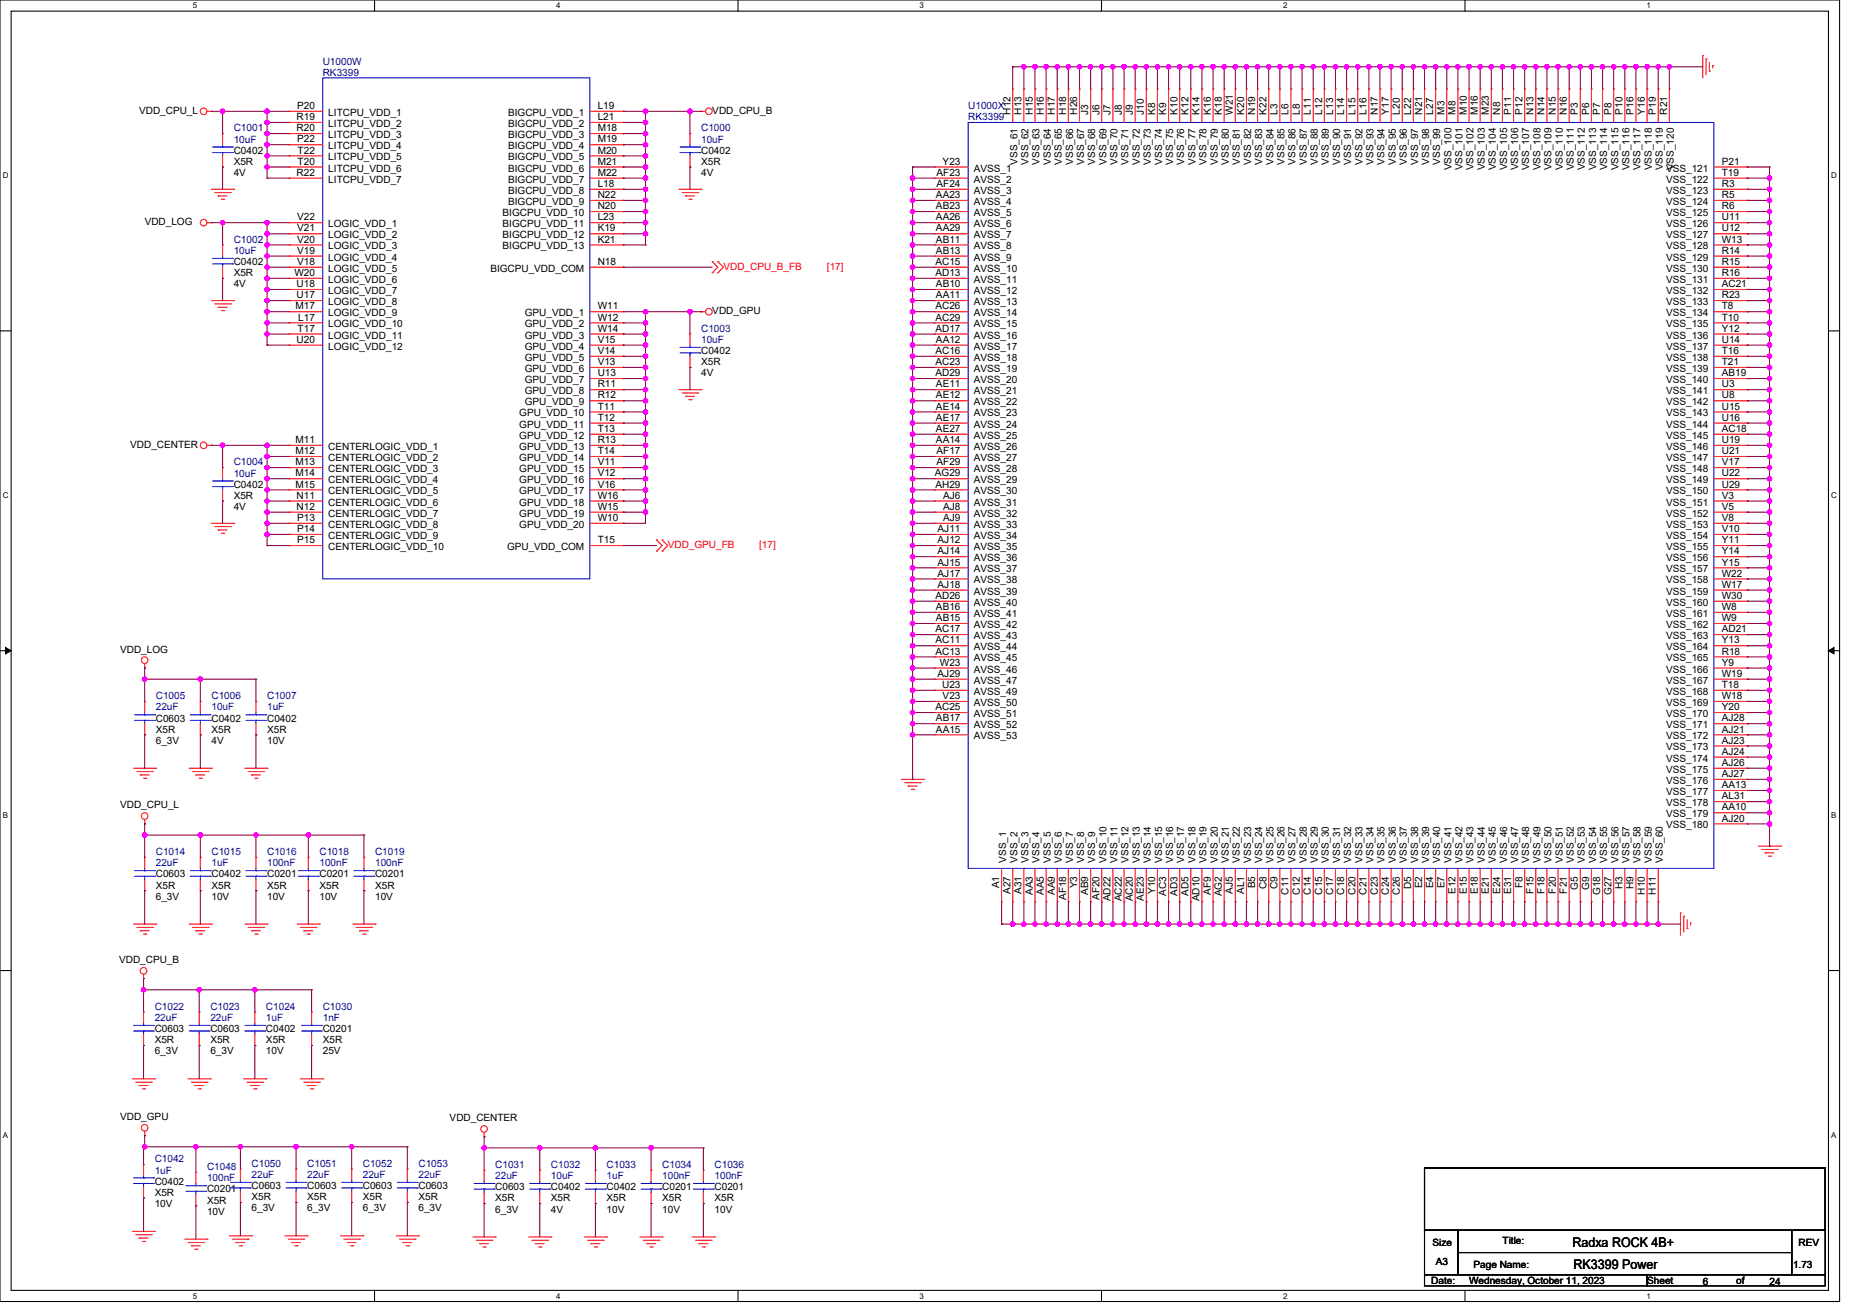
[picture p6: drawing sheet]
<svg xmlns="http://www.w3.org/2000/svg" width="297mm" height="210mm" viewBox="0 0 297 210" stroke-linecap="round" stroke-linejoin="round" font-family="sans-serif">
<defs><g id="words">
<g font-size="2.1">
<text x="251.2" y="199.1">Radxa ROCK 4B+</text>
<text x="251.4" y="202.6">RK3399 Power</text>
</g>
<g font-size="1.6" fill="#000080">
<text x="51.6" y="10.3">U1000W</text>
<text x="51.6" y="12.1">RK3399</text>
<text x="154.7" y="17.4">U1000X</text>
<text x="37.3" y="21">C1001</text>
<text x="37.3" y="22.8">10uF</text>
<text x="112" y="21">C1000</text>
<text x="112" y="22.8">10uF</text>
<text x="154.7" y="19.2">RK3399</text>
<text x="37.3" y="38.8">C1002</text>
<text x="37.3" y="40.6">10uF</text>
<text x="112" y="53">C1003</text>
<text x="112" y="54.8">10uF</text>
<text x="37.3" y="74.3">C1004</text>
<text x="37.3" y="76.1">10uF</text>
<text x="24.9" y="111.7">C1005</text>
<text x="24.9" y="113.5">22uF</text>
<text x="33.8" y="111.7">C1006</text>
<text x="33.8" y="113.5">10uF</text>
<text x="42.7" y="111.7">C1007</text>
<text x="42.7" y="113.5">1uF</text>
<text x="24.9" y="136.6">C1014</text>
<text x="33.8" y="136.6">C1015</text>
<text x="42.7" y="136.6">C1016</text>
<text x="51" y="136.6">C1018</text>
<text x="59.9" y="136.6">C1019</text>
<text x="24.9" y="138.3">22uF</text>
<text x="33.8" y="138.3">1uF</text>
<text x="42.7" y="138.3">100nF</text>
<text x="51" y="138.3">100nF</text>
<text x="59.9" y="138.3">100nF</text>
<text x="24.7" y="161.3">C1022</text>
<text x="33.6" y="161.3">C1023</text>
<text x="42.5" y="161.3">C1024</text>
<text x="51.6" y="161.3">C1030</text>
<text x="24.7" y="163.1">22uF</text>
<text x="33.6" y="163.1">22uF</text>
<text x="42.5" y="163.1">1uF</text>
<text x="51.6" y="163.1">1nF</text>
<text x="24.7" y="185.6">C1042</text>
<text x="24.7" y="187.4">1uF</text>
<text x="33.1" y="186.9">C1048</text>
<text x="33.1" y="188.7">100nF</text>
<text x="40.2" y="186.4">C1050</text>
<text x="40.2" y="188.1">22uF</text>
<text x="49.1" y="186.4">C1051</text>
<text x="49.1" y="188.1">22uF</text>
<text x="58" y="186.4">C1052</text>
<text x="58" y="188.1">22uF</text>
<text x="66.9" y="186.4">C1053</text>
<text x="66.9" y="188.1">22uF</text>
<text x="79.1" y="186.5">C1031</text>
<text x="79.1" y="188.3">22uF</text>
<text x="88" y="186.5">C1032</text>
<text x="88" y="188.3">10uF</text>
<text x="96.9" y="186.5">C1033</text>
<text x="96.9" y="188.3">1uF</text>
<text x="105.8" y="186.5">C1034</text>
<text x="105.8" y="188.3">100nF</text>
<text x="114.2" y="186.5">C1036</text>
<text x="114.2" y="188.3">100nF</text>
</g>
<g font-size="1.6">
<text x="47.5" y="17.4">P20</text>
<text x="95.5" y="17.4">L19</text>
<text x="22.2" y="18.2">VDD_CPU_L</text>
<text x="47.4" y="19.2">R19</text>
<text x="47.4" y="21">R20</text>
<text x="47.5" y="22.7">P22</text>
<text x="52.5" y="18.5">LITCPU_VDD_1</text>
<text x="52.5" y="20.3">LITCPU_VDD_2</text>
<text x="52.5" y="22.1">LITCPU_VDD_3</text>
<text x="52.5" y="23.8">LITCPU_VDD_4</text>
<text x="81.2" y="18.5">BIGCPU_VDD_1</text>
<text x="81.2" y="20.3">BIGCPU_VDD_2</text>
<text x="81.2" y="22.1">BIGCPU_VDD_3</text>
<text x="81.2" y="23.8">BIGCPU_VDD_4</text>
<text x="95.5" y="19.2">L21</text>
<text x="95.5" y="21">M18</text>
<text x="95.5" y="22.7">M19</text>
<text x="113.8" y="18.2">VDD_CPU_B</text>
<text x="161.4" y="18.3" transform="rotate(-90 161.4 18.3)">H12</text>
<text x="163.2" y="18.3" transform="rotate(-90 163.2 18.3)">H13</text>
<text x="165" y="18.3" transform="rotate(-90 165 18.3)">H15</text>
<text x="166.8" y="18.3" transform="rotate(-90 166.8 18.3)">H16</text>
<text x="168.5" y="18.3" transform="rotate(-90 168.5 18.3)">H17</text>
<text x="170.3" y="18.3" transform="rotate(-90 170.3 18.3)">H18</text>
<text x="172.1" y="18.3" transform="rotate(-90 172.1 18.3)">H26</text>
<text x="173.9" y="18.3" transform="rotate(-90 173.9 18.3)">J3</text>
<text x="175.7" y="18.3" transform="rotate(-90 175.7 18.3)">J6</text>
<text x="177.4" y="18.3" transform="rotate(-90 177.4 18.3)">J7</text>
<text x="179.2" y="18.3" transform="rotate(-90 179.2 18.3)">J8</text>
<text x="181" y="18.3" transform="rotate(-90 181 18.3)">J9</text>
<text x="182.8" y="18.3" transform="rotate(-90 182.8 18.3)">J10</text>
<text x="184.5" y="18.3" transform="rotate(-90 184.5 18.3)">K8</text>
<text x="186.3" y="18.3" transform="rotate(-90 186.3 18.3)">K9</text>
<text x="188.1" y="18.3" transform="rotate(-90 188.1 18.3)">K10</text>
<text x="189.9" y="18.3" transform="rotate(-90 189.9 18.3)">K12</text>
<text x="191.7" y="18.3" transform="rotate(-90 191.7 18.3)">K14</text>
<text x="193.4" y="18.3" transform="rotate(-90 193.4 18.3)">K16</text>
<text x="195.2" y="18.3" transform="rotate(-90 195.2 18.3)">K18</text>
<text x="197" y="18.3" transform="rotate(-90 197 18.3)">W21</text>
<text x="198.8" y="18.3" transform="rotate(-90 198.8 18.3)">K20</text>
<text x="200.5" y="18.3" transform="rotate(-90 200.5 18.3)">N19</text>
<text x="202.3" y="18.3" transform="rotate(-90 202.3 18.3)">K22</text>
<text x="204.1" y="18.3" transform="rotate(-90 204.1 18.3)">L3</text>
<text x="205.9" y="18.3" transform="rotate(-90 205.9 18.3)">L6</text>
<text x="207.7" y="18.3" transform="rotate(-90 207.7 18.3)">L8</text>
<text x="209.4" y="18.3" transform="rotate(-90 209.4 18.3)">L11</text>
<text x="211.2" y="18.3" transform="rotate(-90 211.2 18.3)">L12</text>
<text x="213" y="18.3" transform="rotate(-90 213 18.3)">L13</text>
<text x="214.8" y="18.3" transform="rotate(-90 214.8 18.3)">L14</text>
<text x="216.5" y="18.3" transform="rotate(-90 216.5 18.3)">L15</text>
<text x="218.3" y="18.3" transform="rotate(-90 218.3 18.3)">L16</text>
<text x="220.1" y="18.3" transform="rotate(-90 220.1 18.3)">N17</text>
<text x="221.9" y="18.3" transform="rotate(-90 221.9 18.3)">Y17</text>
<text x="223.7" y="18.3" transform="rotate(-90 223.7 18.3)">L20</text>
<text x="225.4" y="18.3" transform="rotate(-90 225.4 18.3)">L22</text>
<text x="227.2" y="18.3" transform="rotate(-90 227.2 18.3)">N21</text>
<text x="229" y="18.3" transform="rotate(-90 229 18.3)">L27</text>
<text x="230.8" y="18.3" transform="rotate(-90 230.8 18.3)">M3</text>
<text x="232.5" y="18.3" transform="rotate(-90 232.5 18.3)">M8</text>
<text x="234.3" y="18.3" transform="rotate(-90 234.3 18.3)">M10</text>
<text x="236.1" y="18.3" transform="rotate(-90 236.1 18.3)">M16</text>
<text x="237.9" y="18.3" transform="rotate(-90 237.9 18.3)">M23</text>
<text x="239.7" y="18.3" transform="rotate(-90 239.7 18.3)">N8</text>
<text x="241.4" y="18.3" transform="rotate(-90 241.4 18.3)">P11</text>
<text x="243.2" y="18.3" transform="rotate(-90 243.2 18.3)">P12</text>
<text x="245" y="18.3" transform="rotate(-90 245 18.3)">N13</text>
<text x="246.8" y="18.3" transform="rotate(-90 246.8 18.3)">N14</text>
<text x="248.5" y="18.3" transform="rotate(-90 248.5 18.3)">N15</text>
<text x="250.3" y="18.3" transform="rotate(-90 250.3 18.3)">N16</text>
<text x="252.1" y="18.3" transform="rotate(-90 252.1 18.3)">P3</text>
<text x="253.9" y="18.3" transform="rotate(-90 253.9 18.3)">P6</text>
<text x="255.7" y="18.3" transform="rotate(-90 255.7 18.3)">P7</text>
<text x="257.4" y="18.3" transform="rotate(-90 257.4 18.3)">P8</text>
<text x="259.2" y="18.3" transform="rotate(-90 259.2 18.3)">P10</text>
<text x="261" y="18.3" transform="rotate(-90 261 18.3)">P16</text>
<text x="262.8" y="18.3" transform="rotate(-90 262.8 18.3)">Y16</text>
<text x="264.6" y="18.3" transform="rotate(-90 264.6 18.3)">P19</text>
<text x="266.3" y="18.3" transform="rotate(-90 266.3 18.3)">R21</text>
<text x="37.3" y="24.6">C0402</text>
<text x="37.3" y="26.3">X5R</text>
<text x="37.3" y="28.1">4V</text>
<text x="47.4" y="28.1">R22</text>
<text x="47.6" y="24.5">T22</text>
<text x="47.6" y="26.3">T20</text>
<text x="52.5" y="25.6">LITCPU_VDD_5</text>
<text x="52.5" y="27.4">LITCPU_VDD_6</text>
<text x="52.5" y="29.2">LITCPU_VDD_7</text>
<text x="81.2" y="27.4">BIGCPU_VDD_6</text>
<text x="81.2" y="29.2">BIGCPU_VDD_7</text>
<text x="81.2" y="25.6">BIGCPU_VDD_5</text>
<text x="95.5" y="26.3">M21</text>
<text x="95.5" y="28.1">M22</text>
<text x="95.5" y="29.9">L18</text>
<text x="95.5" y="24.5">M20</text>
<text x="112" y="24.6">C0402</text>
<text x="112" y="26.3">X5R</text>
<text x="112" y="28.1">4V</text>
<text x="149.6" y="28.1">AF23</text>
<text x="149.6" y="29.9">AF24</text>
<text x="150.6" y="26.3">Y23</text>
<text x="155.6" y="27.4">AVSS_1</text>
<text x="155.6" y="29.2">AVSS_2</text>
<text x="162.5" y="26.3" transform="rotate(-90 162.5 26.3)">VSS_61</text>
<text x="164.3" y="26.3" transform="rotate(-90 164.3 26.3)">VSS_62</text>
<text x="166.1" y="26.3" transform="rotate(-90 166.1 26.3)">VSS_63</text>
<text x="167.9" y="26.3" transform="rotate(-90 167.9 26.3)">VSS_64</text>
<text x="169.7" y="26.3" transform="rotate(-90 169.7 26.3)">VSS_65</text>
<text x="171.4" y="26.3" transform="rotate(-90 171.4 26.3)">VSS_66</text>
<text x="173.2" y="26.3" transform="rotate(-90 173.2 26.3)">VSS_67</text>
<text x="175" y="26.3" transform="rotate(-90 175 26.3)">VSS_68</text>
<text x="176.8" y="26.3" transform="rotate(-90 176.8 26.3)">VSS_69</text>
<text x="178.5" y="26.3" transform="rotate(-90 178.5 26.3)">VSS_70</text>
<text x="180.3" y="26.3" transform="rotate(-90 180.3 26.3)">VSS_71</text>
<text x="182.1" y="26.3" transform="rotate(-90 182.1 26.3)">VSS_72</text>
<text x="183.9" y="26.3" transform="rotate(-90 183.9 26.3)">VSS_73</text>
<text x="185.7" y="26.3" transform="rotate(-90 185.7 26.3)">VSS_74</text>
<text x="187.4" y="26.3" transform="rotate(-90 187.4 26.3)">VSS_75</text>
<text x="189.2" y="26.3" transform="rotate(-90 189.2 26.3)">VSS_76</text>
<text x="191" y="26.3" transform="rotate(-90 191 26.3)">VSS_77</text>
<text x="192.8" y="26.3" transform="rotate(-90 192.8 26.3)">VSS_78</text>
<text x="194.5" y="26.3" transform="rotate(-90 194.5 26.3)">VSS_79</text>
<text x="196.3" y="26.3" transform="rotate(-90 196.3 26.3)">VSS_80</text>
<text x="198.1" y="26.3" transform="rotate(-90 198.1 26.3)">VSS_81</text>
<text x="199.9" y="26.3" transform="rotate(-90 199.9 26.3)">VSS_82</text>
<text x="201.7" y="26.3" transform="rotate(-90 201.7 26.3)">VSS_83</text>
<text x="203.4" y="26.3" transform="rotate(-90 203.4 26.3)">VSS_84</text>
<text x="205.2" y="26.3" transform="rotate(-90 205.2 26.3)">VSS_85</text>
<text x="207" y="26.3" transform="rotate(-90 207 26.3)">VSS_86</text>
<text x="208.8" y="26.3" transform="rotate(-90 208.8 26.3)">VSS_87</text>
<text x="210.5" y="26.3" transform="rotate(-90 210.5 26.3)">VSS_88</text>
<text x="212.3" y="26.3" transform="rotate(-90 212.3 26.3)">VSS_89</text>
<text x="214.1" y="26.3" transform="rotate(-90 214.1 26.3)">VSS_90</text>
<text x="215.9" y="26.3" transform="rotate(-90 215.9 26.3)">VSS_91</text>
<text x="217.7" y="26.3" transform="rotate(-90 217.7 26.3)">VSS_92</text>
<text x="219.4" y="26.3" transform="rotate(-90 219.4 26.3)">VSS_93</text>
<text x="221.2" y="26.3" transform="rotate(-90 221.2 26.3)">VSS_94</text>
<text x="223" y="26.3" transform="rotate(-90 223 26.3)">VSS_95</text>
<text x="224.8" y="26.3" transform="rotate(-90 224.8 26.3)">VSS_96</text>
<text x="226.5" y="26.3" transform="rotate(-90 226.5 26.3)">VSS_97</text>
<text x="228.3" y="26.3" transform="rotate(-90 228.3 26.3)">VSS_98</text>
<text x="230.1" y="26.3" transform="rotate(-90 230.1 26.3)">VSS_99</text>
<text x="231.9" y="27.2" transform="rotate(-90 231.9 27.2)">VSS_100</text>
<text x="233.7" y="27.2" transform="rotate(-90 233.7 27.2)">VSS_101</text>
<text x="235.4" y="27.2" transform="rotate(-90 235.4 27.2)">VSS_102</text>
<text x="237.2" y="27.2" transform="rotate(-90 237.2 27.2)">VSS_103</text>
<text x="239" y="27.2" transform="rotate(-90 239 27.2)">VSS_104</text>
<text x="240.8" y="27.2" transform="rotate(-90 240.8 27.2)">VSS_105</text>
<text x="242.5" y="27.2" transform="rotate(-90 242.5 27.2)">VSS_106</text>
<text x="244.3" y="27.2" transform="rotate(-90 244.3 27.2)">VSS_107</text>
<text x="246.1" y="27.2" transform="rotate(-90 246.1 27.2)">VSS_108</text>
<text x="247.9" y="27.2" transform="rotate(-90 247.9 27.2)">VSS_109</text>
<text x="249.7" y="27.2" transform="rotate(-90 249.7 27.2)">VSS_110</text>
<text x="251.4" y="27.2" transform="rotate(-90 251.4 27.2)">VSS_111</text>
<text x="253.2" y="27.2" transform="rotate(-90 253.2 27.2)">VSS_112</text>
<text x="255" y="27.2" transform="rotate(-90 255 27.2)">VSS_113</text>
<text x="256.8" y="27.2" transform="rotate(-90 256.8 27.2)">VSS_114</text>
<text x="258.6" y="27.2" transform="rotate(-90 258.6 27.2)">VSS_115</text>
<text x="260.3" y="27.2" transform="rotate(-90 260.3 27.2)">VSS_116</text>
<text x="262.1" y="27.2" transform="rotate(-90 262.1 27.2)">VSS_117</text>
<text x="263.9" y="27.2" transform="rotate(-90 263.9 27.2)">VSS_118</text>
<text x="265.7" y="27.2" transform="rotate(-90 265.7 27.2)">VSS_119</text>
<text x="266.2" y="27.4">VSS_121</text>
<text x="266.2" y="29.2">VSS_122</text>
<text x="267.4" y="27.2" transform="rotate(-90 267.4 27.2)">VSS_120</text>
<text x="275.1" y="26.3">P21</text>
<text x="275.1" y="28.1">T19</text>
<text x="275.1" y="29.9">R3</text>
<text x="23.1" y="35.9">VDD_LOG</text>
<text x="47.5" y="35.2">V22</text>
<text x="80.3" y="34.5">BIGCPU_VDD_10</text>
<text x="81.2" y="30.9">BIGCPU_VDD_8</text>
<text x="81.2" y="32.7">BIGCPU_VDD_9</text>
<text x="95.5" y="31.6">N22</text>
<text x="95.5" y="33.4">N20</text>
<text x="95.5" y="35.2">L23</text>
<text x="149.5" y="31.6">AA23</text>
<text x="149.5" y="33.4">AB23</text>
<text x="149.5" y="35.2">AA26</text>
<text x="155.6" y="30.9">AVSS_3</text>
<text x="155.6" y="32.7">AVSS_4</text>
<text x="155.6" y="34.5">AVSS_5</text>
<text x="266.2" y="30.9">VSS_123</text>
<text x="266.2" y="32.7">VSS_124</text>
<text x="266.2" y="34.5">VSS_125</text>
<text x="275.1" y="31.6">R5</text>
<text x="275.1" y="33.4">R6</text>
<text x="275.1" y="35.2">U11</text>
<text x="47.5" y="37">V21</text>
<text x="47.5" y="38.7">V20</text>
<text x="47.5" y="40.5">V19</text>
<text x="52.5" y="36.3">LOGIC_VDD_1</text>
<text x="52.5" y="38.1">LOGIC_VDD_2</text>
<text x="52.5" y="39.8">LOGIC_VDD_3</text>
<text x="52.5" y="41.6">LOGIC_VDD_4</text>
<text x="80.3" y="36.3">BIGCPU_VDD_11</text>
<text x="80.3" y="38.1">BIGCPU_VDD_12</text>
<text x="80.3" y="39.8">BIGCPU_VDD_13</text>
<text x="95.5" y="37">K19</text>
<text x="95.5" y="38.7">K21</text>
<text x="149.5" y="37">AA29</text>
<text x="149.5" y="38.7">AB11</text>
<text x="149.5" y="40.5">AB13</text>
<text x="155.6" y="36.3">AVSS_6</text>
<text x="155.6" y="38.1">AVSS_7</text>
<text x="155.6" y="39.8">AVSS_8</text>
<text x="155.6" y="41.6">AVSS_9</text>
<text x="266.2" y="36.3">VSS_126</text>
<text x="266.2" y="38.1">VSS_127</text>
<text x="266.2" y="39.8">VSS_128</text>
<text x="266.2" y="41.6">VSS_129</text>
<text x="275.1" y="37">U12</text>
<text x="275.1" y="38.7">W13</text>
<text x="275.1" y="40.5">R14</text>
<text x="37.3" y="42.3">C0402</text>
<text x="37.3" y="44.1">X5R</text>
<text x="37.3" y="45.9">4V</text>
<text x="47" y="44.1">W20</text>
<text x="47.4" y="45.9">U18</text>
<text x="47.4" y="47.6">U17</text>
<text x="47.5" y="42.3">V18</text>
<text x="52.5" y="43.4">LOGIC_VDD_5</text>
<text x="52.5" y="45.2">LOGIC_VDD_6</text>
<text x="52.5" y="46.9">LOGIC_VDD_7</text>
<text x="78.3" y="43.4">BIGCPU_VDD_COM</text>
<text x="95.5" y="42.3">N18</text>
<text x="149.4" y="42.3">AC15</text>
<text x="149.4" y="44.1">AD13</text>
<text x="149.5" y="45.9">AB10</text>
<text x="149.5" y="47.6">AA11</text>
<text x="155.6" y="43.4">AVSS_10</text>
<text x="155.6" y="45.2">AVSS_11</text>
<text x="155.6" y="46.9">AVSS_12</text>
<text x="266.2" y="43.4">VSS_130</text>
<text x="266.2" y="45.2">VSS_131</text>
<text x="266.2" y="46.9">VSS_132</text>
<text x="275.1" y="42.3">R15</text>
<text x="275.1" y="44.1">R16</text>
<text x="275.1" y="45.9">AC21</text>
<text x="275.1" y="47.6">R23</text>
<text x="47.2" y="49.4">M17</text>
<text x="47.6" y="53">T17</text>
<text x="47.7" y="51.2">L17</text>
<text x="52.5" y="48.7">LOGIC_VDD_8</text>
<text x="52.5" y="50.5">LOGIC_VDD_9</text>
<text x="52.5" y="52.3">LOGIC_VDD_10</text>
<text x="83.8" y="50.5">GPU_VDD_1</text>
<text x="83.8" y="52.3">GPU_VDD_2</text>
<text x="95.5" y="49.4">W11</text>
<text x="95.5" y="51.2">W12</text>
<text x="95.5" y="53">W14</text>
<text x="113.8" y="50.2">VDD_GPU</text>
<text x="149.4" y="49.4">AC26</text>
<text x="149.4" y="51.2">AC29</text>
<text x="149.4" y="53">AD17</text>
<text x="155.6" y="48.7">AVSS_13</text>
<text x="155.6" y="50.5">AVSS_14</text>
<text x="155.6" y="52.3">AVSS_15</text>
<text x="266.2" y="48.7">VSS_133</text>
<text x="266.2" y="50.5">VSS_134</text>
<text x="266.2" y="52.3">VSS_135</text>
<text x="275.1" y="49.4">T8</text>
<text x="275.1" y="51.2">T10</text>
<text x="275.1" y="53">Y12</text>
<text x="47.4" y="54.7">U20</text>
<text x="52.5" y="54.1">LOGIC_VDD_11</text>
<text x="52.5" y="55.8">LOGIC_VDD_12</text>
<text x="83.8" y="54.1">GPU_VDD_3</text>
<text x="83.8" y="55.8">GPU_VDD_4</text>
<text x="83.8" y="57.6">GPU_VDD_5</text>
<text x="83.8" y="59.4">GPU_VDD_6</text>
<text x="95.5" y="54.7">V15</text>
<text x="95.5" y="56.5">V14</text>
<text x="95.5" y="58.3">V13</text>
<text x="112" y="56.6">C0402</text>
<text x="112" y="58.3">X5R</text>
<text x="149.4" y="56.5">AC16</text>
<text x="149.4" y="58.3">AC23</text>
<text x="149.5" y="54.7">AA12</text>
<text x="155.6" y="54.1">AVSS_16</text>
<text x="155.6" y="55.8">AVSS_17</text>
<text x="155.6" y="57.6">AVSS_18</text>
<text x="155.6" y="59.4">AVSS_19</text>
<text x="266.2" y="54.1">VSS_136</text>
<text x="266.2" y="55.8">VSS_137</text>
<text x="266.2" y="57.6">VSS_138</text>
<text x="266.2" y="59.4">VSS_139</text>
<text x="275.1" y="54.7">U14</text>
<text x="275.1" y="56.5">T16</text>
<text x="275.1" y="58.3">T21</text>
<text x="83.8" y="61.2">GPU_VDD_7</text>
<text x="83.8" y="62.9">GPU_VDD_8</text>
<text x="83.8" y="64.7">GPU_VDD_9</text>
<text x="95.5" y="60.1">U13</text>
<text x="95.5" y="61.9">R11</text>
<text x="95.5" y="63.6">R12</text>
<text x="95.5" y="65.4">T11</text>
<text x="112" y="60.1">4V</text>
<text x="149.4" y="60.1">AD29</text>
<text x="149.5" y="61.9">AE11</text>
<text x="149.5" y="63.6">AE12</text>
<text x="149.5" y="65.4">AE14</text>
<text x="155.6" y="61.2">AVSS_20</text>
<text x="155.6" y="62.9">AVSS_21</text>
<text x="155.6" y="64.7">AVSS_22</text>
<text x="266.2" y="61.2">VSS_140</text>
<text x="266.2" y="62.9">VSS_141</text>
<text x="266.2" y="64.7">VSS_142</text>
<text x="275.1" y="60.1">AB19</text>
<text x="275.1" y="61.9">U3</text>
<text x="275.1" y="63.6">U8</text>
<text x="275.1" y="65.4">U15</text>
<text x="20.8" y="71.5">VDD_CENTER</text>
<text x="47.2" y="70.7">M11</text>
<text x="52.5" y="71.8">CENTERLOGIC_VDD_1</text>
<text x="83" y="66.5">GPU_VDD_10</text>
<text x="83" y="68.3">GPU_VDD_11</text>
<text x="83" y="70.1">GPU_VDD_12</text>
<text x="83" y="71.8">GPU_VDD_13</text>
<text x="95.5" y="67.2">T12</text>
<text x="95.5" y="69">T13</text>
<text x="95.5" y="70.7">R13</text>
<text x="149.5" y="67.2">AE17</text>
<text x="149.5" y="69">AE27</text>
<text x="149.5" y="70.7">AA14</text>
<text x="155.6" y="66.5">AVSS_23</text>
<text x="155.6" y="68.3">AVSS_24</text>
<text x="155.6" y="70.1">AVSS_25</text>
<text x="155.6" y="71.8">AVSS_26</text>
<text x="266.2" y="66.5">VSS_143</text>
<text x="266.2" y="68.3">VSS_144</text>
<text x="266.2" y="70.1">VSS_145</text>
<text x="266.2" y="71.8">VSS_146</text>
<text x="275.1" y="67.2">U16</text>
<text x="275.1" y="69">AC18</text>
<text x="275.1" y="70.7">U19</text>
<text x="37.3" y="77.9">C0402</text>
<text x="47.2" y="72.5">M12</text>
<text x="47.2" y="74.3">M13</text>
<text x="47.2" y="76.1">M14</text>
<text x="47.2" y="77.9">M15</text>
<text x="52.5" y="73.6">CENTERLOGIC_VDD_2</text>
<text x="52.5" y="75.4">CENTERLOGIC_VDD_3</text>
<text x="52.5" y="77.2">CENTERLOGIC_VDD_4</text>
<text x="83" y="73.6">GPU_VDD_14</text>
<text x="83" y="75.4">GPU_VDD_15</text>
<text x="83" y="77.2">GPU_VDD_16</text>
<text x="95.5" y="72.5">T14</text>
<text x="95.5" y="74.3">V11</text>
<text x="95.5" y="76.1">V12</text>
<text x="95.5" y="77.9">V16</text>
<text x="149.4" y="76.1">AG29</text>
<text x="149.4" y="77.9">AH29</text>
<text x="149.6" y="72.5">AF17</text>
<text x="149.6" y="74.3">AF29</text>
<text x="155.6" y="73.6">AVSS_27</text>
<text x="155.6" y="75.4">AVSS_28</text>
<text x="155.6" y="77.2">AVSS_29</text>
<text x="266.2" y="73.6">VSS_147</text>
<text x="266.2" y="75.4">VSS_148</text>
<text x="266.2" y="77.2">VSS_149</text>
<text x="275.1" y="72.5">U21</text>
<text x="275.1" y="74.3">V17</text>
<text x="275.1" y="76.1">U22</text>
<text x="275.1" y="77.9">U29</text>
<text x="37.3" y="79.7">X5R</text>
<text x="37.3" y="81.4">4V</text>
<text x="47.4" y="79.6">N11</text>
<text x="47.4" y="81.4">N12</text>
<text x="47.5" y="83.2">P13</text>
<text x="52.5" y="79">CENTERLOGIC_VDD_5</text>
<text x="52.5" y="80.7">CENTERLOGIC_VDD_6</text>
<text x="52.5" y="82.5">CENTERLOGIC_VDD_7</text>
<text x="83" y="79">GPU_VDD_17</text>
<text x="83" y="80.7">GPU_VDD_18</text>
<text x="83" y="82.5">GPU_VDD_19</text>
<text x="95.5" y="79.6">W16</text>
<text x="95.5" y="81.4">W15</text>
<text x="95.5" y="83.2">W10</text>
<text x="150.7" y="79.6">AJ6</text>
<text x="150.7" y="81.4">AJ8</text>
<text x="150.7" y="83.2">AJ9</text>
<text x="155.6" y="79">AVSS_30</text>
<text x="155.6" y="80.7">AVSS_31</text>
<text x="155.6" y="82.5">AVSS_32</text>
<text x="266.2" y="79">VSS_150</text>
<text x="266.2" y="80.7">VSS_151</text>
<text x="266.2" y="82.5">VSS_152</text>
<text x="275.1" y="79.6">V3</text>
<text x="275.1" y="81.4">V5</text>
<text x="275.1" y="83.2">V8</text>
<text x="47.5" y="85">P14</text>
<text x="47.5" y="86.8">P15</text>
<text x="52.5" y="84.3">CENTERLOGIC_VDD_8</text>
<text x="52.5" y="86.1">CENTERLOGIC_VDD_9</text>
<text x="52.5" y="87.8">CENTERLOGIC_VDD_10</text>
<text x="81" y="87.8">GPU_VDD_COM</text>
<text x="83" y="84.3">GPU_VDD_20</text>
<text x="95.5" y="86.8">T15</text>
<text x="149.8" y="85">AJ11</text>
<text x="149.8" y="86.8">AJ12</text>
<text x="149.8" y="88.5">AJ14</text>
<text x="155.6" y="84.3">AVSS_33</text>
<text x="155.6" y="86.1">AVSS_34</text>
<text x="155.6" y="87.8">AVSS_35</text>
<text x="155.6" y="89.6">AVSS_36</text>
<text x="266.2" y="84.3">VSS_153</text>
<text x="266.2" y="86.1">VSS_154</text>
<text x="266.2" y="87.8">VSS_155</text>
<text x="266.2" y="89.6">VSS_156</text>
<text x="275.1" y="85">V10</text>
<text x="275.1" y="86.8">Y11</text>
<text x="275.1" y="88.5">Y14</text>
<text x="149.4" y="95.6">AD26</text>
<text x="149.8" y="90.3">AJ15</text>
<text x="149.8" y="92.1">AJ17</text>
<text x="149.8" y="93.9">AJ18</text>
<text x="155.6" y="91.4">AVSS_37</text>
<text x="155.6" y="93.2">AVSS_38</text>
<text x="155.6" y="95">AVSS_39</text>
<text x="266.2" y="91.4">VSS_157</text>
<text x="266.2" y="93.2">VSS_158</text>
<text x="266.2" y="95">VSS_159</text>
<text x="275.1" y="90.3">Y15</text>
<text x="275.1" y="92.1">W22</text>
<text x="275.1" y="93.9">W17</text>
<text x="275.1" y="95.6">W30</text>
<text x="149.4" y="101">AC17</text>
<text x="149.5" y="97.4">AB16</text>
<text x="149.5" y="99.2">AB15</text>
<text x="155.6" y="96.7">AVSS_40</text>
<text x="155.6" y="98.5">AVSS_41</text>
<text x="155.6" y="100.3">AVSS_42</text>
<text x="266.2" y="96.7">VSS_160</text>
<text x="266.2" y="98.5">VSS_161</text>
<text x="266.2" y="100.3">VSS_162</text>
<text x="275.1" y="97.4">W8</text>
<text x="275.1" y="99.2">W9</text>
<text x="275.1" y="101">AD21</text>
<text x="19.2" y="104.2">VDD_LOG</text>
<text x="149.4" y="102.8">AC11</text>
<text x="149.4" y="104.5">AC13</text>
<text x="150.2" y="106.3">W23</text>
<text x="155.6" y="102.1">AVSS_43</text>
<text x="155.6" y="103.8">AVSS_44</text>
<text x="155.6" y="105.6">AVSS_45</text>
<text x="155.6" y="107.4">AVSS_46</text>
<text x="266.2" y="102.1">VSS_163</text>
<text x="266.2" y="103.8">VSS_164</text>
<text x="266.2" y="105.6">VSS_165</text>
<text x="266.2" y="107.4">VSS_166</text>
<text x="275.1" y="102.8">Y13</text>
<text x="275.1" y="104.5">R18</text>
<text x="275.1" y="106.3">Y9</text>
<text x="149.4" y="113.4">AC25</text>
<text x="149.8" y="108.1">AJ29</text>
<text x="150.5" y="109.9">U23</text>
<text x="150.6" y="111.6">V23</text>
<text x="155.6" y="109.2">AVSS_47</text>
<text x="155.6" y="111">AVSS_49</text>
<text x="155.6" y="112.7">AVSS_50</text>
<text x="266.2" y="109.2">VSS_167</text>
<text x="266.2" y="111">VSS_168</text>
<text x="266.2" y="112.7">VSS_169</text>
<text x="275.1" y="108.1">W19</text>
<text x="275.1" y="109.9">T18</text>
<text x="275.1" y="113.4">Y20</text>
<text x="275.1" y="111.6">W18</text>
<text x="24.9" y="115.2">C0603</text>
<text x="24.9" y="117">X5R</text>
<text x="24.9" y="118.8">6_3V</text>
<text x="33.8" y="115.2">C0402</text>
<text x="33.8" y="117">X5R</text>
<text x="33.8" y="118.8">4V</text>
<text x="42.7" y="115.2">C0402</text>
<text x="42.7" y="117">X5R</text>
<text x="42.7" y="118.8">10V</text>
<text x="149.5" y="115.2">AB17</text>
<text x="149.5" y="117">AA15</text>
<text x="155.6" y="114.5">AVSS_51</text>
<text x="155.6" y="116.3">AVSS_52</text>
<text x="155.6" y="118.1">AVSS_53</text>
<text x="266.2" y="116.3">VSS_171</text>
<text x="266.2" y="114.5">VSS_170</text>
<text x="266.2" y="118.1">VSS_172</text>
<text x="266.2" y="119.8">VSS_173</text>
<text x="275.1" y="115.2">AJ28</text>
<text x="275.1" y="117">AJ21</text>
<text x="275.1" y="118.8">AJ23</text>
<text x="266.2" y="121.6">VSS_174</text>
<text x="266.2" y="123.4">VSS_175</text>
<text x="266.2" y="125.2">VSS_176</text>
<text x="275.1" y="125.9">AA13</text>
<text x="275.1" y="120.5">AJ24</text>
<text x="275.1" y="122.3">AJ26</text>
<text x="275.1" y="124.1">AJ27</text>
<text x="19.2" y="129.1">VDD_CPU_L</text>
<text x="266.2" y="130.5">VSS_179</text>
<text x="266.2" y="127">VSS_177</text>
<text x="266.2" y="128.7">VSS_178</text>
<text x="275.1" y="129.4">AA10</text>
<text x="275.1" y="127.6">AL31</text>
<text x="275.1" y="131.2">AJ20</text>
<text x="160.8" y="137.8" transform="rotate(-90 160.8 137.8)">VSS_1</text>
<text x="162.5" y="137.8" transform="rotate(-90 162.5 137.8)">VSS_2</text>
<text x="164.3" y="137.8" transform="rotate(-90 164.3 137.8)">VSS_3</text>
<text x="166.1" y="137.8" transform="rotate(-90 166.1 137.8)">VSS_4</text>
<text x="167.9" y="137.8" transform="rotate(-90 167.9 137.8)">VSS_5</text>
<text x="169.7" y="137.8" transform="rotate(-90 169.7 137.8)">VSS_6</text>
<text x="171.4" y="137.8" transform="rotate(-90 171.4 137.8)">VSS_7</text>
<text x="173.2" y="137.8" transform="rotate(-90 173.2 137.8)">VSS_8</text>
<text x="175" y="137.8" transform="rotate(-90 175 137.8)">VSS_9</text>
<text x="176.8" y="137.8" transform="rotate(-90 176.8 137.8)">VSS_10</text>
<text x="178.5" y="137.8" transform="rotate(-90 178.5 137.8)">VSS_11</text>
<text x="180.3" y="137.8" transform="rotate(-90 180.3 137.8)">VSS_12</text>
<text x="182.1" y="137.8" transform="rotate(-90 182.1 137.8)">VSS_13</text>
<text x="183.9" y="137.8" transform="rotate(-90 183.9 137.8)">VSS_14</text>
<text x="185.7" y="137.8" transform="rotate(-90 185.7 137.8)">VSS_15</text>
<text x="187.4" y="137.8" transform="rotate(-90 187.4 137.8)">VSS_16</text>
<text x="189.2" y="137.8" transform="rotate(-90 189.2 137.8)">VSS_17</text>
<text x="191" y="137.8" transform="rotate(-90 191 137.8)">VSS_18</text>
<text x="192.8" y="137.8" transform="rotate(-90 192.8 137.8)">VSS_19</text>
<text x="194.5" y="137.8" transform="rotate(-90 194.5 137.8)">VSS_20</text>
<text x="196.3" y="137.8" transform="rotate(-90 196.3 137.8)">VSS_21</text>
<text x="198.1" y="137.8" transform="rotate(-90 198.1 137.8)">VSS_22</text>
<text x="199.9" y="137.8" transform="rotate(-90 199.9 137.8)">VSS_23</text>
<text x="201.7" y="137.8" transform="rotate(-90 201.7 137.8)">VSS_24</text>
<text x="203.4" y="137.8" transform="rotate(-90 203.4 137.8)">VSS_25</text>
<text x="205.2" y="137.8" transform="rotate(-90 205.2 137.8)">VSS_26</text>
<text x="207" y="137.8" transform="rotate(-90 207 137.8)">VSS_27</text>
<text x="208.8" y="137.8" transform="rotate(-90 208.8 137.8)">VSS_28</text>
<text x="210.5" y="137.8" transform="rotate(-90 210.5 137.8)">VSS_29</text>
<text x="212.3" y="137.8" transform="rotate(-90 212.3 137.8)">VSS_30</text>
<text x="214.1" y="137.8" transform="rotate(-90 214.1 137.8)">VSS_31</text>
<text x="215.9" y="137.8" transform="rotate(-90 215.9 137.8)">VSS_32</text>
<text x="217.7" y="137.8" transform="rotate(-90 217.7 137.8)">VSS_33</text>
<text x="219.4" y="137.8" transform="rotate(-90 219.4 137.8)">VSS_34</text>
<text x="221.2" y="137.8" transform="rotate(-90 221.2 137.8)">VSS_35</text>
<text x="223" y="137.8" transform="rotate(-90 223 137.8)">VSS_36</text>
<text x="224.8" y="137.8" transform="rotate(-90 224.8 137.8)">VSS_37</text>
<text x="226.5" y="137.8" transform="rotate(-90 226.5 137.8)">VSS_38</text>
<text x="228.3" y="137.8" transform="rotate(-90 228.3 137.8)">VSS_39</text>
<text x="230.1" y="137.8" transform="rotate(-90 230.1 137.8)">VSS_40</text>
<text x="231.9" y="137.8" transform="rotate(-90 231.9 137.8)">VSS_41</text>
<text x="233.7" y="137.8" transform="rotate(-90 233.7 137.8)">VSS_42</text>
<text x="235.4" y="137.8" transform="rotate(-90 235.4 137.8)">VSS_43</text>
<text x="237.2" y="137.8" transform="rotate(-90 237.2 137.8)">VSS_44</text>
<text x="239" y="137.8" transform="rotate(-90 239 137.8)">VSS_45</text>
<text x="240.8" y="137.8" transform="rotate(-90 240.8 137.8)">VSS_46</text>
<text x="242.5" y="137.8" transform="rotate(-90 242.5 137.8)">VSS_47</text>
<text x="244.3" y="137.8" transform="rotate(-90 244.3 137.8)">VSS_48</text>
<text x="246.1" y="137.8" transform="rotate(-90 246.1 137.8)">VSS_49</text>
<text x="247.9" y="137.8" transform="rotate(-90 247.9 137.8)">VSS_50</text>
<text x="249.7" y="137.8" transform="rotate(-90 249.7 137.8)">VSS_51</text>
<text x="251.4" y="137.8" transform="rotate(-90 251.4 137.8)">VSS_52</text>
<text x="253.2" y="137.8" transform="rotate(-90 253.2 137.8)">VSS_53</text>
<text x="255" y="137.8" transform="rotate(-90 255 137.8)">VSS_54</text>
<text x="256.8" y="137.8" transform="rotate(-90 256.8 137.8)">VSS_55</text>
<text x="258.6" y="137.8" transform="rotate(-90 258.6 137.8)">VSS_56</text>
<text x="260.3" y="137.8" transform="rotate(-90 260.3 137.8)">VSS_57</text>
<text x="262.1" y="137.8" transform="rotate(-90 262.1 137.8)">VSS_58</text>
<text x="263.9" y="137.8" transform="rotate(-90 263.9 137.8)">VSS_59</text>
<text x="265.7" y="137.8" transform="rotate(-90 265.7 137.8)">VSS_60</text>
<text x="266.2" y="132.3">VSS_180</text>
<text x="24.9" y="140.1">C0603</text>
<text x="24.9" y="141.9">X5R</text>
<text x="24.9" y="143.7">6_3V</text>
<text x="33.8" y="140.1">C0402</text>
<text x="33.8" y="141.9">X5R</text>
<text x="33.8" y="143.7">10V</text>
<text x="42.7" y="140.1">C0201</text>
<text x="42.7" y="141.9">X5R</text>
<text x="42.7" y="143.7">10V</text>
<text x="51" y="140.1">C0201</text>
<text x="51" y="141.9">X5R</text>
<text x="51" y="143.7">10V</text>
<text x="59.9" y="140.1">C0201</text>
<text x="59.9" y="141.9">X5R</text>
<text x="59.9" y="143.7">10V</text>
<text x="159.7" y="141.9" transform="rotate(-90 159.7 141.9)">A1</text>
<text x="161.4" y="142.8" transform="rotate(-90 161.4 142.8)">A27</text>
<text x="163.2" y="142.8" transform="rotate(-90 163.2 142.8)">A31</text>
<text x="165" y="143" transform="rotate(-90 165 143)">AA3</text>
<text x="166.8" y="143" transform="rotate(-90 166.8 143)">AA5</text>
<text x="168.5" y="143" transform="rotate(-90 168.5 143)">AA9</text>
<text x="170.3" y="143.8" transform="rotate(-90 170.3 143.8)">AF18</text>
<text x="172.1" y="141.9" transform="rotate(-90 172.1 141.9)">Y3</text>
<text x="173.9" y="143" transform="rotate(-90 173.9 143)">AB9</text>
<text x="175.7" y="143.8" transform="rotate(-90 175.7 143.8)">AF20</text>
<text x="177.4" y="143.9" transform="rotate(-90 177.4 143.9)">AD22</text>
<text x="179.2" y="143.9" transform="rotate(-90 179.2 143.9)">AC22</text>
<text x="181" y="143.9" transform="rotate(-90 181 143.9)">AC20</text>
<text x="182.8" y="143.8" transform="rotate(-90 182.8 143.8)">AE23</text>
<text x="184.5" y="142.8" transform="rotate(-90 184.5 142.8)">Y10</text>
<text x="186.3" y="143.1" transform="rotate(-90 186.3 143.1)">AC3</text>
<text x="188.1" y="143.1" transform="rotate(-90 188.1 143.1)">AD3</text>
<text x="189.9" y="143.1" transform="rotate(-90 189.9 143.1)">AD5</text>
<text x="191.7" y="143.9" transform="rotate(-90 191.7 143.9)">AD10</text>
<text x="193.4" y="142.9" transform="rotate(-90 193.4 142.9)">AF9</text>
<text x="195.2" y="143.1" transform="rotate(-90 195.2 143.1)">AG2</text>
<text x="197" y="142.7" transform="rotate(-90 197 142.7)">AJ5</text>
<text x="198.8" y="142.8" transform="rotate(-90 198.8 142.8)">AL1</text>
<text x="200.5" y="141.9" transform="rotate(-90 200.5 141.9)">B5</text>
<text x="202.3" y="142" transform="rotate(-90 202.3 142)">C8</text>
<text x="204.1" y="142" transform="rotate(-90 204.1 142)">C9</text>
<text x="205.9" y="142.9" transform="rotate(-90 205.9 142.9)">C11</text>
<text x="207.7" y="142.9" transform="rotate(-90 207.7 142.9)">C12</text>
<text x="209.4" y="142.9" transform="rotate(-90 209.4 142.9)">C14</text>
<text x="211.2" y="142.9" transform="rotate(-90 211.2 142.9)">C15</text>
<text x="213" y="142.9" transform="rotate(-90 213 142.9)">C17</text>
<text x="214.8" y="142.9" transform="rotate(-90 214.8 142.9)">C18</text>
<text x="216.5" y="142.9" transform="rotate(-90 216.5 142.9)">C20</text>
<text x="218.3" y="142.9" transform="rotate(-90 218.3 142.9)">C21</text>
<text x="220.1" y="142.9" transform="rotate(-90 220.1 142.9)">C23</text>
<text x="221.9" y="142.9" transform="rotate(-90 221.9 142.9)">C24</text>
<text x="223.7" y="142.9" transform="rotate(-90 223.7 142.9)">C26</text>
<text x="225.4" y="142" transform="rotate(-90 225.4 142)">D5</text>
<text x="227.2" y="141.9" transform="rotate(-90 227.2 141.9)">E2</text>
<text x="229" y="141.9" transform="rotate(-90 229 141.9)">E4</text>
<text x="230.8" y="141.9" transform="rotate(-90 230.8 141.9)">E7</text>
<text x="232.5" y="142.8" transform="rotate(-90 232.5 142.8)">E12</text>
<text x="234.3" y="142.8" transform="rotate(-90 234.3 142.8)">E15</text>
<text x="236.1" y="142.8" transform="rotate(-90 236.1 142.8)">E18</text>
<text x="237.9" y="142.8" transform="rotate(-90 237.9 142.8)">E21</text>
<text x="239.7" y="142.8" transform="rotate(-90 239.7 142.8)">E24</text>
<text x="241.4" y="142.8" transform="rotate(-90 241.4 142.8)">E31</text>
<text x="243.2" y="141.8" transform="rotate(-90 243.2 141.8)">F8</text>
<text x="245" y="142.7" transform="rotate(-90 245 142.7)">F15</text>
<text x="246.8" y="142.7" transform="rotate(-90 246.8 142.7)">F18</text>
<text x="248.5" y="142.7" transform="rotate(-90 248.5 142.7)">F20</text>
<text x="250.3" y="142.7" transform="rotate(-90 250.3 142.7)">F21</text>
<text x="252.1" y="142.1" transform="rotate(-90 252.1 142.1)">G5</text>
<text x="253.9" y="142.1" transform="rotate(-90 253.9 142.1)">G9</text>
<text x="255.7" y="143" transform="rotate(-90 255.7 143)">G18</text>
<text x="257.4" y="143" transform="rotate(-90 257.4 143)">G27</text>
<text x="259.2" y="142" transform="rotate(-90 259.2 142)">H3</text>
<text x="261" y="142" transform="rotate(-90 261 142)">H9</text>
<text x="262.8" y="142.9" transform="rotate(-90 262.8 142.9)">H10</text>
<text x="264.6" y="142.9" transform="rotate(-90 264.6 142.9)">H11</text>
<text x="19" y="153.8">VDD_CPU_B</text>
<text x="24.7" y="164.8">C0603</text>
<text x="24.7" y="166.6">X5R</text>
<text x="33.6" y="164.8">C0603</text>
<text x="33.6" y="166.6">X5R</text>
<text x="42.5" y="164.8">C0402</text>
<text x="42.5" y="166.6">X5R</text>
<text x="51.6" y="164.8">C0201</text>
<text x="51.6" y="166.6">X5R</text>
<text x="24.7" y="168.4">6_3V</text>
<text x="33.6" y="168.4">6_3V</text>
<text x="42.5" y="168.4">10V</text>
<text x="51.6" y="168.4">25V</text>
<text x="19.2" y="178.9">VDD_GPU</text>
<text x="71.8" y="179.1">VDD_CENTER</text>
<text x="24.7" y="189.2">C0402</text>
<text x="24.7" y="191">X5R</text>
<text x="33.1" y="190.4">C0201</text>
<text x="40.2" y="189.9">C0603</text>
<text x="40.2" y="191.7">X5R</text>
<text x="49.1" y="189.9">C0603</text>
<text x="49.1" y="191.7">X5R</text>
<text x="58" y="189.9">C0603</text>
<text x="58" y="191.7">X5R</text>
<text x="66.9" y="189.9">C0603</text>
<text x="66.9" y="191.7">X5R</text>
<text x="79.1" y="190.1">C0603</text>
<text x="79.1" y="191.9">X5R</text>
<text x="88" y="190.1">C0402</text>
<text x="88" y="191.9">X5R</text>
<text x="96.9" y="190.1">C0402</text>
<text x="96.9" y="191.9">X5R</text>
<text x="105.8" y="190.1">C0201</text>
<text x="105.8" y="191.9">X5R</text>
<text x="114.2" y="190.1">C0201</text>
<text x="114.2" y="191.9">X5R</text>
<text x="24.7" y="192.8">10V</text>
<text x="33.1" y="192.2">X5R</text>
<text x="33.1" y="194">10V</text>
<text x="40.2" y="193.5">6_3V</text>
<text x="49.1" y="193.5">6_3V</text>
<text x="58" y="193.5">6_3V</text>
<text x="66.9" y="193.5">6_3V</text>
<text x="79.1" y="193.6">6_3V</text>
<text x="88" y="193.6">4V</text>
<text x="96.9" y="193.6">10V</text>
<text x="105.8" y="193.6">10V</text>
<text x="114.2" y="193.6">10V</text>
<text x="228.9" y="199">Size</text>
<text x="229.4" y="202">A3</text>
<text x="235.4" y="202.5">Page Name:</text>
<text x="240" y="198.6">Title:</text>
<text x="286.5" y="202.5">1.73</text>
<text x="287.4" y="199">REV</text>
<text x="228.7" y="205">Date:</text>
<text x="234.7" y="205">Wednesday, October 11, 2023</text>
<text x="263.2" y="205">Sheet</text>
<text x="272.1" y="205.2">6</text>
<text x="277.4" y="205">of</text>
<text x="282.7" y="205.2">24</text>
</g>
<g font-size="1.6" fill="#d50000">
<text x="115.6" y="43">VDD_CPU_B_FB</text>
<text x="132.1" y="43">[17]</text>
<text x="106.7" y="87.5">VDD_GPU_FB</text>
<text x="121.3" y="87.5">[17]</text>
</g>
<g font-size="1.3">
<text x="30.8" y="1.3">5</text>
<text x="88.9" y="1.3">4</text>
<text x="146.9" y="1.3">3</text>
<text x="205" y="1.3">2</text>
<text x="263.1" y="1.3">1</text>
<text x=".4" y="28.5">D</text>
<text x="292.5" y="28.5">D</text>
<text x=".4" y="79.5">C</text>
<text x="292.5" y="79.5">C</text>
<text x=".4" y="130.6">B</text>
<text x="292.5" y="130.6">B</text>
<text x=".4" y="181.7">A</text>
<text x="292.5" y="181.7">A</text>
<text x="30.8" y="207.4">5</text>
<text x="88.9" y="207.4">4</text>
<text x="146.9" y="207.4">3</text>
<text x="205" y="207.4">2</text>
<text x="263.1" y="207.4">1</text>
</g>
</g></defs>
<path d="M0 0h293.9v207.8h-293.9zM1.8 1.8h290.3v204.3h-290.3z" fill="none" stroke="#000" stroke-width=".17"/>
<g fill="#fff">
<path d="M30.8 .2h.7v1.4h-.7z"/>
<path d="M30.8 206.2h.7v1.5h-.7z"/>
</g>
<path d="M59.8 0v1.8M59.8 206.1v1.7" fill="none" stroke="#000" stroke-width=".17"/>
<g fill="#fff">
<path d="M88.9 .2h.7v1.4h-.7z"/>
<path d="M88.9 206.2h.7v1.5h-.7z"/>
</g>
<path d="M117.9 0v1.8M117.9 206.1v1.7" fill="none" stroke="#000" stroke-width=".17"/>
<g fill="#fff">
<path d="M146.9 .2h.7v1.4h-.7z"/>
<path d="M146.9 206.2h.7v1.5h-.7z"/>
</g>
<path d="M176 0v1.8M176 206.1v1.7" fill="none" stroke="#000" stroke-width=".17"/>
<g fill="#fff">
<path d="M205 .2h.7v1.4h-.7z"/>
<path d="M205 206.2h.7v1.5h-.7z"/>
</g>
<path d="M234.1 0v1.8M234.1 206.1v1.7" fill="none" stroke="#000" stroke-width=".17"/>
<g fill="#fff">
<path d="M263.1 .2h.7v1.4h-.7z"/>
<path d="M263.1 206.2h.7v1.5h-.7z"/>
<path d="M.4 27.3h1v1.4h-1z"/>
<path d="M292.6 27.3h.9v1.4h-.9z"/>
<path d="M.4 78.4h1v1.4h-1z"/>
<path d="M292.6 78.4h.9v1.4h-.9z"/>
</g>
<path d="M0 52.8h1.8M292.1 52.8h1.8" fill="none" stroke="#000" stroke-width=".17"/>
<g fill="#fff">
<path d="M.4 129.4h.9v1.5h-.9z"/>
<path d="M292.6 129.4h.8v1.5h-.8z"/>
</g>
<path d="M0 103.9h1.8M292.1 103.9h1.8" fill="none" stroke="#000" stroke-width=".17"/>
<path d="M.9 103.4l.9 .5-.9 .5zM292.1 103.9l.9-.5v1z" fill="#000" stroke="#000" stroke-width=".16"/>
<g fill="#fff">
<path d="M.4 180.5h.9v1.4h-.9z"/>
<path d="M292.6 180.5h.8v1.4h-.8z"/>
</g>
<path d="M0 155h1.8M292.1 155h1.8M227.6 186.5h64v10h-64zM227.6 196.5h5.3v7.1h-5.3zM232.9 196.5h53.4v3.5h-53.4zM286.3 196.5h5.3v7.1h-5.3zM227.6 203.6h35.5v1.8h-35.5zM232.9 200h53.4v3.6h-53.4zM263.1 203.6h28.5v1.8h-28.5z" fill="none" stroke="#000" stroke-width=".17"/>
<g fill="none" stroke="#f00" stroke-width=".17">
<path d="M33.1 17.8h.7M33.8 17.8h.1M46.2 17.8h.1M46.2 19.6h.1M46.2 17.8h5.4M46.2 19.6h5.4M94.2 17.8h5.4M94.2 19.6h5.4M99.6 17.8h.1M99.6 19.6h.1M112 17.8h.1M112 17.8h.7"/>
<path d="M161.8 14.2h.1M161.8 14.2v5.4M163.6 14.2h.1M163.6 14.2v5.4M165.4 14.2h.1M165.4 14.2v5.4M167.1 14.2h.1M167.1 14.2v5.4M168.9 14.2h.1M168.9 14.2v5.4M170.7 14.2h.1M170.7 14.2v5.4"/>
<path d="M172.5 14.2h.1M172.5 14.2v5.4M174.2 14.2h.1M174.2 14.2v5.4M176 14.2h.1M176 14.2v5.4M177.8 14.2h.1M177.8 14.2v5.4M179.6 14.2h.1M179.6 14.2v5.4M181.4 14.2h.1M181.4 14.2v5.4"/>
<path d="M183.1 14.2h.1M183.1 14.2v5.4M184.9 14.2h.1M184.9 14.2v5.4M186.7 14.2h.1M186.7 14.2v5.4M188.5 14.2h.1M188.5 14.2v5.4M190.2 14.2h.1M190.2 14.2v5.4M192 14.2h.1M192 14.2v5.4"/>
<path d="M193.8 14.2h.1M193.8 14.2v5.4M195.6 14.2h.1M195.6 14.2v5.4M197.4 14.2h.1M197.4 14.2v5.4M199.1 14.2h.1M199.1 14.2v5.4M200.9 14.2h.1M200.9 14.2v5.4M202.7 14.2h.1M202.7 14.2v5.4"/>
<path d="M204.5 14.2h.1M204.5 14.2v5.4M206.2 14.2h.1M206.2 14.2v5.4M208 14.2h.1M208 14.2v5.4M209.8 14.2h.1M209.8 14.2v5.4M211.6 14.2h.1M211.6 14.2v5.4M213.4 14.2h.1M213.4 14.2v5.4"/>
<path d="M215.1 14.2h.1M215.1 14.2v5.4M216.9 14.2h.1M216.9 14.2v5.4M218.7 14.2h.1M218.7 14.2v5.4M220.5 14.2h.1M220.5 14.2v5.4M222.2 14.2h.1M222.2 14.2v5.4M224 14.2h.1M224 14.2v5.4"/>
<path d="M225.8 14.2h.1M225.8 14.2v5.4M227.6 14.2h.1M227.6 14.2v5.4M229.4 14.2h.1M229.4 14.2v5.4M231.1 14.2h.1M231.1 14.2v5.4M232.9 14.2h.1M232.9 14.2v5.4M234.7 14.2h.1M234.7 14.2v5.4"/>
<path d="M236.5 14.2h.1M236.5 14.2v5.4M238.3 14.2h.1M238.3 14.2v5.4M240 14.2h.1M240 14.2v5.4M241.8 14.2h.1M241.8 14.2v5.4M243.6 14.2h.1M243.6 14.2v5.4M245.4 14.2h.1M245.4 14.2v5.4"/>
<path d="M247.1 14.2h.1M247.1 14.2v5.4M248.9 14.2h.1M248.9 14.2v5.4M250.7 14.2h.1M250.7 14.2v5.4M252.5 14.2h.1M252.5 14.2v5.4M254.3 14.2h.1M254.3 14.2v5.4M256 14.2h.1M256 14.2v5.4"/>
<path d="M257.8 14.2h.1M257.8 14.2v5.4M259.6 14.2h.1M259.6 14.2v5.4M261.4 14.2h.1M261.4 14.2v5.4M263.1 14.2h.1M263.1 14.2v5.4M264.9 14.2h.1M264.9 14.2v5.4M266.7 14.2h.1M266.7 14.2v5.4"/>
<path d="M272 8.9h.1M272 8.9v3.5M272.6 9.4h.1M272.6 9.4v2.5M273.1 11.4h.1M273.1 10v1.4M273.6 10.5h.1M273.6 10.5v.3M33.1 35.6h.7M33.8 35.6h.1M33.8 30.2h3.5M34.3 30.8h2.5"/>
<path d="M34.9 31.3h.1M34.9 31.3h1.4M35.4 31.8h.3M35.6 39.1h.1M35.6 21.3h.1M35.6 26.7h.1M35.6 21.3v1.8M35.6 24.9v1.8M35.6 39.1v1.8M35.7 31.8h.1M36.8 30.8h.1M37.3 30.2h.1"/>
<path d="M46.2 21.3h.1M46.2 23.1h.1M46.2 24.9h.1M46.2 26.7h.1M46.2 28.4h.1M46.2 35.6h.1M46.2 37.3h.1M46.2 39.1h.1M46.2 35.6h5.4M46.2 26.7h5.4M46.2 28.4h5.4M46.2 21.3h5.4"/>
<path d="M46.2 23.1h5.4M46.2 24.9h5.4M46.2 37.3h5.4M46.2 39.1h5.4M94.2 35.6h5.4M94.2 30.2h5.4M94.2 26.7h5.4M94.2 28.4h5.4M94.2 32h5.4M94.2 33.8h5.4M94.2 21.3h5.4M94.2 23.1h5.4"/>
<path d="M94.2 24.9h5.4M94.2 37.3h5.4M94.2 39.1h5.4M99.6 26.7h.1M99.6 28.4h.1M99.6 30.2h.1M99.6 32h.1M99.6 33.8h.1M99.6 35.6h.1M99.6 21.3h.1M99.6 23.1h.1M99.6 24.9h.1"/>
<path d="M99.6 37.3h.1M99.6 39.1h.1M108.5 30.2h3.5M109 30.8h2.5M109.5 31.3h.1M109.5 31.3h1.4M110.1 31.8h.3M110.2 21.3h.1M110.2 26.7h.1M110.2 21.3v1.8M110.2 24.9v1.8M110.4 31.8h.1"/>
<path d="M111.5 30.8h.1M112 30.2h.1M149.4 26.7h.1M149.4 28.4h.1M149.4 30.2h.1M149.4 32h.1M149.4 33.8h.1M149.4 35.6h.1M149.4 37.3h.1M149.4 39.1h.1M149.4 35.6h5.3M149.4 30.2h5.3"/>
<path d="M149.4 26.7h5.3M149.4 28.4h5.3M149.4 32h5.3M149.4 33.8h5.3M149.4 37.3h5.3M149.4 39.1h5.3M273.8 35.6h5.3M273.8 30.2h5.3M273.8 26.7h5.3M273.8 28.4h5.3M273.8 32h5.3M273.8 33.8h5.3"/>
<path d="M273.8 37.3h5.3M273.8 39.1h5.3M279.1 26.7h.1M279.1 28.4h.1M279.1 30.2h.1M279.1 32h.1M279.1 33.8h.1M279.1 35.6h.1M279.1 37.3h.1M279.1 39.1h.1M33.8 48h3.5M34.3 48.5h2.5"/>
<path d="M34.9 49.1h.1M34.9 49.1h1.4M35.4 49.6h.3M35.6 44.4h.1M35.6 42.7v1.7M35.7 49.6h.1M36.8 48.5h.1M37.3 48h.1M46.2 40.9h.1M46.2 42.7h.1M46.2 44.4h.1M46.2 46.2h.1"/>
<path d="M46.2 48h.1M46.2 49.8h.1M46.2 51.6h.1M46.2 53.3h.1M46.2 55.1h.1M46.2 49.8h5.4M46.2 48h5.4M46.2 42.7h5.4M46.2 51.6h5.4M46.2 53.3h5.4M46.2 55.1h5.4M46.2 40.9h5.4"/>
<path d="M46.2 44.4h5.4M46.2 46.2h5.4M94.2 49.8h5.4M94.2 42.7h5.4M94.2 51.6h5.4M94.2 53.3h5.4M94.2 55.1h5.4M94.2 56.9h5.4M94.2 58.7h5.4M99.6 42.7h.1M99.6 49.8h.1M99.6 51.6h.1"/>
<path d="M99.6 53.3h.1M99.6 55.1h.1M99.6 56.9h.1M99.6 58.7h.1M110.2 53.3h.1M110.2 58.7h.1M110.2 53.3v1.8M110.2 56.9v1.8M112 49.8h.1M112 49.8h.7M149.4 40.9h.1M149.4 42.7h.1"/>
<path d="M149.4 44.4h.1M149.4 46.2h.1M149.4 48h.1M149.4 49.8h.1M149.4 51.6h.1M149.4 53.3h.1M149.4 55.1h.1M149.4 56.9h.1M149.4 58.7h.1M149.4 49.8h5.3M149.4 48h5.3M149.4 42.7h5.3"/>
<path d="M149.4 51.6h5.3M149.4 53.3h5.3M149.4 55.1h5.3M149.4 56.9h5.3M149.4 58.7h5.3M149.4 40.9h5.3M149.4 44.4h5.3M149.4 46.2h5.3M273.8 49.8h5.3M273.8 48h5.3M273.8 42.7h5.3M273.8 51.6h5.3"/>
<path d="M273.8 53.3h5.3M273.8 55.1h5.3M273.8 56.9h5.3M273.8 58.7h5.3M273.8 40.9h5.3M273.8 44.4h5.3M273.8 46.2h5.3M279.1 40.9h.1M279.1 42.7h.1M279.1 44.4h.1M279.1 46.2h.1M279.1 48h.1"/>
<path d="M279.1 49.8h.1M279.1 51.6h.1M279.1 53.3h.1M279.1 55.1h.1M279.1 56.9h.1M279.1 58.7h.1M33.1 71.1h.7M33.8 71.1h.1M35.6 74.7h.1M35.6 74.7v1.8M35.6 78.2v1.8M46.2 71.1h.1"/>
<path d="M46.2 72.9h.1M46.2 74.7h.1M46.2 76.5h.1M46.2 78.2h.1M46.2 71.1h5.4M46.2 72.9h5.4M46.2 74.7h5.4M46.2 76.5h5.4M46.2 78.2h5.4M94.2 71.1h5.4M94.2 62.2h5.4M94.2 72.9h5.4"/>
<path d="M94.2 74.7h5.4M94.2 76.5h5.4M94.2 78.2h5.4M94.2 60.5h5.4M94.2 64h5.4M94.2 65.8h5.4M94.2 67.6h5.4M94.2 69.3h5.4M99.6 60.5h.1M99.6 62.2h.1M99.6 64h.1M99.6 65.8h.1"/>
<path d="M99.6 67.6h.1M99.6 69.3h.1M99.6 71.1h.1M99.6 72.9h.1M99.6 74.7h.1M99.6 76.5h.1M99.6 78.2h.1M108.5 62.2h3.5M109 62.8h2.5M109.5 63.3h.1M109.5 63.3h1.4M110.1 63.8h.3"/>
<path d="M110.4 63.8h.1M111.5 62.8h.1M112 62.2h.1M149.4 60.5h.1M149.4 62.2h.1M149.4 64h.1M149.4 65.8h.1M149.4 67.6h.1M149.4 69.3h.1M149.4 71.1h.1M149.4 72.9h.1M149.4 74.7h.1"/>
<path d="M149.4 76.5h.1M149.4 78.2h.1M149.4 71.1h5.3M149.4 62.2h5.3M149.4 72.9h5.3M149.4 74.7h5.3M149.4 76.5h5.3M149.4 78.2h5.3M149.4 60.5h5.3M149.4 64h5.3M149.4 65.8h5.3M149.4 67.6h5.3"/>
<path d="M149.4 69.3h5.3M273.8 71.1h5.3M273.8 62.2h5.3M273.8 72.9h5.3M273.8 74.7h5.3M273.8 76.5h5.3M273.8 78.2h5.3M273.8 60.5h5.3M273.8 64h5.3M273.8 65.8h5.3M273.8 67.6h5.3M273.8 69.3h5.3"/>
<path d="M279.1 60.5h.1M279.1 62.2h.1M279.1 64h.1M279.1 65.8h.1M279.1 67.6h.1M279.1 69.3h.1M279.1 71.1h.1M279.1 72.9h.1M279.1 74.7h.1M279.1 76.5h.1M279.1 78.2h.1M33.8 83.6h3.5"/>
<path d="M34.3 84.1h2.5M34.9 84.6h.1M34.9 84.6h1.4M35.4 85.2h.3M35.6 80h.1M35.7 85.2h.1M36.8 84.1h.1M37.3 83.6h.1M46.2 80h.1M46.2 81.8h.1M46.2 83.6h.1M46.2 85.3h.1"/>
<path d="M46.2 87.1h.1M46.2 83.6h5.4M46.2 80h5.4M46.2 81.8h5.4M46.2 85.3h5.4M46.2 87.1h5.4M94.2 83.6h5.4M94.2 80h5.4M94.2 81.8h5.4M94.2 87.1h5.4M99.6 80h.1M99.6 81.8h.1"/>
<path d="M99.6 83.6h.1M99.6 87.1h.1M149.4 80h.1M149.4 81.8h.1M149.4 83.6h.1M149.4 85.3h.1M149.4 87.1h.1M149.4 88.9h.1M149.4 90.7h.1M149.4 92.5h.1M149.4 94.2h.1M149.4 96h.1"/>
<path d="M149.4 97.8h.1M149.4 99.6h.1M149.4 83.6h5.3M149.4 80h5.3M149.4 81.8h5.3M149.4 85.3h5.3M149.4 87.1h5.3M149.4 88.9h5.3M149.4 90.7h5.3M149.4 92.5h5.3M149.4 94.2h5.3M149.4 96h5.3"/>
<path d="M149.4 97.8h5.3M149.4 99.6h5.3M273.8 83.6h5.3M273.8 80h5.3M273.8 81.8h5.3M273.8 85.3h5.3M273.8 87.1h5.3M273.8 88.9h5.3M273.8 90.7h5.3M273.8 92.5h5.3M273.8 94.2h5.3M273.8 96h5.3"/>
<path d="M273.8 97.8h5.3M273.8 99.6h5.3M279.1 80h.1M279.1 81.8h.1M279.1 83.6h.1M279.1 85.3h.1M279.1 87.1h.1M279.1 88.9h.1M279.1 90.7h.1M279.1 92.5h.1M279.1 94.2h.1M279.1 96h.1"/>
<path d="M279.1 97.8h.1M279.1 99.6h.1M23.1 106.7h.1M23.1 112h.1M23.1 117.3h.1M23.1 106v.7M23.1 112v1.8M23.1 115.6v1.7M32 112h.1M32 117.3h.1M32 112v1.8M32 115.6v1.7"/>
<path d="M40.9 112h.1M40.9 117.3h.1M40.9 112v1.8M40.9 115.6v1.7M149.4 101.3h.1M149.4 103.1h.1M149.4 104.9h.1M149.4 106.7h.1M149.4 108.5h.1M149.4 110.2h.1M149.4 112h.1M149.4 113.8h.1"/>
<path d="M149.4 115.6h.1M149.4 117.3h.1M149.4 101.3h5.3M149.4 103.1h5.3M149.4 104.9h5.3M149.4 106.7h5.3M149.4 108.5h5.3M149.4 110.2h5.3M149.4 112h5.3M149.4 113.8h5.3M149.4 115.6h5.3M149.4 117.3h5.3"/>
<path d="M273.8 101.3h5.3M273.8 103.1h5.3M273.8 104.9h5.3M273.8 106.7h5.3M273.8 108.5h5.3M273.8 110.2h5.3M273.8 112h5.3M273.8 113.8h5.3M273.8 115.6h5.3M273.8 117.3h5.3M273.8 119.1h5.3M279.1 101.3h.1"/>
<path d="M279.1 103.1h.1M279.1 104.9h.1M279.1 106.7h.1M279.1 108.5h.1M279.1 110.2h.1M279.1 115.6h.1M279.1 113.8h.1M279.1 112h.1M279.1 117.3h.1M279.1 119.1h.1M21.3 122.7h3.6M21.9 123.2h2.5"/>
<path d="M22.4 123.8h.1M22.4 123.8h1.4M22.9 124.3h.4M23.1 131.6h.1M23.1 136.9h.1M23.1 130.9v.7M23.1 136.9v1.8M23.3 124.3h.1M24.4 123.2h.1M24.9 122.7h.1M30.2 122.7h3.6M30.8 123.2h2.5"/>
<path d="M31.3 123.8h.1M31.3 123.8h1.4M31.8 124.3h.4M32 136.9h.1M32 136.9v1.8M32.2 124.3h.1M33.3 123.2h.1M33.8 122.7h.1M39.1 122.7h3.6M39.6 123.2h2.5M40.2 123.8h.1M40.2 123.8h1.4"/>
<path d="M40.7 124.3h.4M40.9 136.9h.1M40.9 136.9v1.8M41.1 124.3h.1M42.1 123.2h.1M42.7 122.7h.1M49.3 136.9h.1M49.3 136.9v1.8M58.1 136.9h.1M58.1 136.9v1.8M144 124.5h3.6M144.5 125h2.5"/>
<path d="M145.1 125.5h.1M145.1 125.5h1.4M145.6 126.1h.4M146 126.1h.1M147 125h.1M147.6 124.5h.1M160 138.7v5.3M161.8 138.7v5.3M163.6 138.7v5.3M165.4 138.7v5.3M167.1 138.7v5.3M168.9 138.7v5.3"/>
<path d="M170.7 138.7v5.3M172.5 138.7v5.3M174.2 138.7v5.3M176 138.7v5.3M177.8 138.7v5.3M179.6 138.7v5.3M181.4 138.7v5.3M183.1 138.7v5.3M184.9 138.7v5.3M186.7 138.7v5.3M188.5 138.7v5.3M190.2 138.7v5.3"/>
<path d="M192 138.7v5.3M193.8 138.7v5.3M195.6 138.7v5.3M197.4 138.7v5.3M199.1 138.7v5.3M200.9 138.7v5.3M202.7 138.7v5.3M204.5 138.7v5.3M206.2 138.7v5.3M208 138.7v5.3M209.8 138.7v5.3M211.6 138.7v5.3"/>
<path d="M213.4 138.7v5.3M215.1 138.7v5.3M216.9 138.7v5.3M218.7 138.7v5.3M220.5 138.7v5.3M222.2 138.7v5.3M224 138.7v5.3M225.8 138.7v5.3M227.6 138.7v5.3M229.4 138.7v5.3M231.1 138.7v5.3M232.9 138.7v5.3"/>
<path d="M234.7 138.7v5.3M236.5 138.7v5.3M238.3 138.7v5.3M240 138.7v5.3M241.8 138.7v5.3M243.6 138.7v5.3M245.4 138.7v5.3M247.1 138.7v5.3M248.9 138.7v5.3M250.7 138.7v5.3M252.5 138.7v5.3M254.3 138.7v5.3"/>
<path d="M256 138.7v5.3M257.8 138.7v5.3M259.6 138.7v5.3M261.4 138.7v5.3M263.1 138.7v5.3M264.9 138.7v5.3M273.8 122.7h5.3M273.8 124.5h5.3M273.8 129.8h5.3M273.8 126.2h5.3M273.8 120.9h5.3M273.8 128h5.3"/>
<path d="M273.8 131.6h5.3M279.1 129.8h.1M279.1 126.2h.1M279.1 120.9h.1M279.1 122.7h.1M279.1 124.5h.1M279.1 128h.1M279.1 131.6h.1M280.9 135.1h3.6M281.5 135.7h2.5M282 136.2h.1M282 136.2h1.4"/>
<path d="M282.5 136.7h.4M282.9 136.7h.1M284 135.7h.1M284.5 135.1h.1M21.3 147.6h3.6M21.9 148.1h2.5M22.4 148.6h.1M22.4 148.6h1.4M22.9 156.3h.1M22.9 149.2h.4M22.9 155.6v.7M23.1 142.2h.1"/>
<path d="M23.1 140.5v1.7M23.3 149.2h.1M24.4 148.1h.1M24.9 147.6h.1M30.2 147.6h3.6M30.8 148.1h2.5M31.3 148.6h.1M31.3 148.6h1.4M31.8 149.2h.4M32 142.2h.1M32 140.5v1.7M32.2 149.2h.1"/>
<path d="M33.3 148.1h.1M33.8 147.6h.1M39.1 147.6h3.6M39.6 148.1h2.5M40.2 148.6h.1M40.2 148.6h1.4M40.7 149.2h.4M40.9 142.2h.1M40.9 140.5v1.7M41.1 149.2h.1M42.1 148.1h.1M42.7 147.6h.1"/>
<path d="M47.5 147.6h3.5M48 148.1h2.5M48.5 148.6h.1M48.5 148.6h1.5M49.1 149.2h.3M49.3 142.2h.1M49.3 140.5v1.7M49.4 149.2h.1M50.5 148.1h.1M51 147.6h.1M56.4 147.6h3.5M56.9 148.1h2.5"/>
<path d="M57.4 148.6h.1M57.4 148.6h1.5M58 149.2h.3M58.1 142.2h.1M58.1 140.5v1.7M58.3 149.2h.1M59.4 148.1h.1M59.9 147.6h.1M160 144h.1M161.8 144h.1M163.6 144h.1M165.4 144h.1"/>
<path d="M167.1 144h.1M168.9 144h.1M170.7 144h.1M172.5 144h.1M174.2 144h.1M176 144h.1M177.8 144h.1M179.6 144h.1M181.4 144h.1M183.1 144h.1M184.9 144h.1M186.7 144h.1"/>
<path d="M188.5 144h.1M190.2 144h.1M192 144h.1M193.8 144h.1M195.6 144h.1M197.4 144h.1M199.1 144h.1M200.9 144h.1M202.7 144h.1M204.5 144h.1M206.2 144h.1M208 144h.1"/>
<path d="M209.8 144h.1M211.6 144h.1M213.4 144h.1M215.1 144h.1M216.9 144h.1M218.7 144h.1M220.5 144h.1M222.2 144h.1M224 144h.1M225.8 144h.1M227.6 144h.1M229.4 144h.1"/>
<path d="M231.1 144h.1M232.9 144h.1M234.7 144h.1M236.5 144h.1M238.3 144h.1M240 144h.1M241.8 144h.1M243.6 144h.1M245.4 144h.1M247.1 144h.1M248.9 144h.1M250.7 144h.1"/>
<path d="M252.5 144h.1M254.3 144h.1M256 144h.1M257.8 144h.1M259.6 144h.1M261.4 144h.1M263.1 144h.1M264.9 144h.1M268.5 145.8h.1M268.5 145.8v3.6M269 146.3h.1M269 146.3v2.5"/>
<path d="M269.5 148.3h.1M269.5 146.9v1.4M270.1 147.4h.1M270.1 147.4v.4M21.2 172.3h3.5M21.7 172.8h2.5M22.2 173.4h.1M22.2 173.4h1.4M22.8 173.9h.3M22.9 161.6h.1M22.9 167h.1M22.9 161.6v1.8"/>
<path d="M22.9 165.2v1.8M23.1 173.9h.1M24.2 172.8h.1M24.7 172.3h.1M30 172.3h3.6M30.6 172.8h2.5M31.1 173.4h.1M31.1 173.4h1.4M31.6 173.9h.4M31.8 161.6h.1M31.8 167h.1M31.8 161.6v1.8"/>
<path d="M31.8 165.2v1.8M32 173.9h.1M33.1 172.8h.1M33.6 172.3h.1M38.9 172.3h3.6M39.5 172.8h2.5M40 173.4h.1M40 173.4h1.4M40.5 173.9h.4M40.7 161.6h.1M40.7 167h.1M40.7 161.6v1.8"/>
<path d="M40.7 165.2v1.8M40.9 173.9h.1M42 172.8h.1M42.5 172.3h.1M48 172.3h3.6M48.5 172.8h2.5M49.1 173.4h.1M49.1 173.4h1.4M49.6 173.9h.4M49.8 161.6h.1M49.8 167h.1M49.8 161.6v1.8"/>
<path d="M49.8 165.2v1.8M50 173.9h.1M51 172.8h.1M51.6 172.3h.1M21.2 196.6h3.5M21.7 197.2h2.5M22.2 197.7h.1M22.2 197.7h1.4M22.8 198.2h.3M22.9 186h.1M22.9 191.3h.1M22.9 186v1.8"/>
<path d="M22.9 189.5v1.8M23.1 181.4h.1M23.1 198.2h.1M23.1 180.6v.8M24.2 197.2h.1M24.7 196.6h.1M29.5 197.9h3.6M30 198.4h2.5M30.6 199h.1M30.6 199h1.4M31.1 199.5h.4M31.3 187.2h.1"/>
<path d="M31.3 192.6h.1M31.3 187.2v1.8M31.3 190.8v1.8M31.5 199.5h.1M32.5 198.4h.1M33.1 197.9h.1M36.6 197.4h3.6M37.2 197.9h2.4M37.7 198.4h.1M37.7 198.4h1.4M38.2 199h.4M38.4 186.7h.1"/>
<path d="M38.4 192h.1M38.4 186.7v1.8M38.4 190.2v1.8M38.6 199h.1M39.6 197.9h.1M40.2 197.4h.1M45.5 197.4h3.6M46 197.9h2.5M46.6 198.4h.1M46.6 198.4h1.4M47.1 199h.4M47.3 186.7h.1"/>
<path d="M47.3 192h.1M47.3 186.7v1.8M47.3 190.2v1.8M47.5 199h.1M48.5 197.9h.1M49.1 197.4h.1M54.4 197.4h3.6M54.9 197.9h2.5M55.5 198.4h.1M55.5 198.4h1.4M56 199h.4M56.2 186.7h.1"/>
<path d="M56.2 192h.1M56.2 186.7v1.8M56.2 190.2v1.8M56.4 199h.1M57.4 197.9h.1M58 197.4h.1M63.3 197.4h3.6M63.8 197.9h2.5M64.4 198.4h.1M64.4 198.4h1.4M64.9 199h.4M65.1 186.7h.1"/>
<path d="M65.1 192h.1M65.1 186.7v1.8M65.1 190.2v1.8M65.3 199h.1M66.3 197.9h.1M66.9 197.4h.1M75.6 197.5h3.5M76.1 198.1h2.5M76.6 198.6h.1M76.6 198.6h1.5M77.2 199.1h.3M77.3 181.5h.1"/>
<path d="M77.3 186.9h.1M77.3 192.2h.1M77.3 180.8v.7M77.3 186.9v1.7M77.3 190.4v1.8M77.5 199.1h.1M78.6 198.1h.1M79.1 197.5h.1M84.5 197.5h3.5M85 198.1h2.5M85.5 198.6h.1M85.5 198.6h1.4"/>
<path d="M86.1 199.1h.3M86.2 186.9h.1M86.2 192.2h.1M86.2 186.9v1.7M86.2 190.4v1.8M86.4 199.1h.1M87.5 198.1h.1M88 197.5h.1M93.3 197.5h3.6M93.9 198.1h2.5M94.4 198.6h.1M94.4 198.6h1.4"/>
<path d="M94.9 199.1h.4M95.1 186.9h.1M95.1 192.2h.1M95.1 186.9v1.7M95.1 190.4v1.8M95.3 199.1h.1M96.4 198.1h.1M96.9 197.5h.1M102.2 197.5h3.6M102.8 198.1h2.5M103.3 198.6h.1M103.3 198.6h1.4"/>
<path d="M103.8 199.1h.4M104 186.9h.1M104 192.2h.1M104 186.9v1.7M104 190.4v1.8M104.2 199.1h.1M105.3 198.1h.1M105.8 197.5h.1M110.6 197.5h3.6M111.1 198.1h2.5M111.7 198.6h.1M111.7 198.6h1.4"/>
<path d="M112.2 199.1h.3M112.4 186.9h.1M112.4 192.2h.1M112.4 186.9v1.7M112.4 190.4v1.8M112.5 199.1h.1M113.6 198.1h.1M114.2 197.5h.1"/>
<circle cx="32.5" cy="17.8" r=".53"/>
<circle cx="113.3" cy="17.8" r=".53"/>
<circle cx="32.5" cy="35.6" r=".53"/>
<circle cx="113.3" cy="49.8" r=".53"/>
<circle cx="32.5" cy="71.1" r=".53"/>
<circle cx="23.1" cy="105.4" r=".53"/>
<circle cx="23.1" cy="130.3" r=".53"/>
<circle cx="22.9" cy="155" r=".53"/>
<circle cx="23.1" cy="180.1" r=".53"/>
<circle cx="77.3" cy="180.3" r=".53"/>
</g>
<path d="M113.8 43.6h.1M113.8 41.8h.1M113.8 41.8l.9 .9-.9 .9M114.7 43.6h.1M114.7 41.8h.1M114.7 41.8l.9 .9-.9 .9M104.9 88h.1M104.9 86.2h.1M104.9 86.2l.9 .9-.9 .9M105.8 88h.1M105.8 86.2h.1M105.8 86.2l.9 .9-.9 .9" fill="none" stroke="#d50000" stroke-width=".17"/>
<g fill="none" stroke="#00f" stroke-width=".17">
<path d="M51.6 12.4h42.6v80.1h-42.6zM154.7 19.6h119.1v119.1h-119.1zM34 24.4h3.2M34 23.5h3.2M35.6 23.5h.1M35.6 24.4h.1M35.6 23.1v.4M35.6 24.4v.5M37.2 24.4h.1M37.2 23.5h.1M108.6 24.4h3.2M108.6 23.5h3.2"/>
<path d="M110.2 23.5h.1M110.2 24.4h.1M110.2 23.1v.4M110.2 24.4v.5M111.8 24.4h.1M111.8 23.5h.1M34 42.1h3.2M34 41.3h3.2M35.6 41.3h.1M35.6 42.1h.1M35.6 40.9v.4M35.6 42.1v.6"/>
<path d="M37.2 42.1h.1M37.2 41.3h.1M108.6 56.4h3.2M108.6 55.5h3.2M110.2 55.5h.1M110.2 56.4h.1M110.2 55.1v.4M110.2 56.4v.5M111.8 56.4h.1M111.8 55.5h.1M34 77.7h3.2M34 76.8h3.2"/>
<path d="M35.6 76.8h.1M35.6 77.7h.1M35.6 76.5v.3M35.6 77.7v.5M37.2 77.7h.1M37.2 76.8h.1M21.5 115h3.2M21.5 114.2h3.2M23.1 114.2h.1M23.1 115h.1M23.1 113.8v.4M23.1 115v.6"/>
<path d="M24.7 115h.1M24.7 114.2h.1M30.4 115h3.2M30.4 114.2h3.2M32 114.2h.1M32 115h.1M32 113.8v.4M32 115v.6M33.6 115h.1M33.6 114.2h.1M39.3 115h3.2M39.3 114.2h3.2"/>
<path d="M40.9 114.2h.1M40.9 115h.1M40.9 113.8v.4M40.9 115v.6M42.5 115h.1M42.5 114.2h.1M21.5 139.9h3.2M21.5 139h3.2M23.1 139h.1M23.1 139.9h.1M23.1 138.7v.3M23.1 139.9v.6"/>
<path d="M24.7 139.9h.1M24.7 139h.1M30.4 139.9h3.2M30.4 139h3.2M32 139h.1M32 139.9h.1M32 138.7v.3M32 139.9v.6M33.6 139.9h.1M33.6 139h.1M39.3 139.9h3.2M39.3 139h3.2"/>
<path d="M40.9 139h.1M40.9 139.9h.1M40.9 138.7v.3M40.9 139.9v.6M42.5 139.9h.1M42.5 139h.1M47.6 139.9h3.3M47.6 139h3.3M49.3 139h.1M49.3 139.9h.1M49.3 138.7v.3M49.3 139.9v.6"/>
<path d="M50.9 139.9h.1M50.9 139h.1M56.5 139.9h3.2M56.5 139h3.2M58.1 139h.1M58.1 139.9h.1M58.1 138.7v.3M58.1 139.9v.6M59.7 139.9h.1M59.7 139h.1M21.3 164.6h3.2M21.3 163.8h3.2"/>
<path d="M22.9 163.8h.1M22.9 164.6h.1M22.9 163.4v.4M22.9 164.6v.6M24.5 164.6h.1M24.5 163.8h.1M30.2 164.6h3.2M30.2 163.8h3.2M31.8 163.8h.1M31.8 164.6h.1M31.8 163.4v.4M31.8 164.6v.6"/>
<path d="M33.4 164.6h.1M33.4 163.8h.1M39.1 164.6h3.2M39.1 163.8h3.2M40.7 163.8h.1M40.7 164.6h.1M40.7 163.4v.4M40.7 164.6v.6M42.3 164.6h.1M42.3 163.8h.1M48.2 164.6h3.2M48.2 163.8h3.2"/>
<path d="M49.8 163.8h.1M49.8 164.6h.1M49.8 163.4v.4M49.8 164.6v.6M51.4 164.6h.1M51.4 163.8h.1M21.3 189h3.2M21.3 188.1h3.2M22.9 188.1h.1M22.9 189h.1M22.9 187.8v.3M22.9 189v.5"/>
<path d="M24.5 189h.1M24.5 188.1h.1M29.7 190.2h3.2M29.7 189.4h3.2M31.3 189.4h.1M31.3 190.2h.1M31.3 189v.4M31.3 190.2v.6M32.9 190.2h.1M32.9 189.4h.1M36.8 189.7h3.2M36.8 188.8h3.2"/>
<path d="M38.4 188.8h.1M38.4 189.7h.1M38.4 188.5v.3M38.4 189.7v.5M40 189.7h.1M40 188.8h.1M45.7 189.7h3.2M45.7 188.8h3.2M47.3 188.8h.1M47.3 189.7h.1M47.3 188.5v.3M47.3 189.7v.5"/>
<path d="M48.9 189.7h.1M48.9 188.8h.1M54.6 189.7h3.2M54.6 188.8h3.2M56.2 188.8h.1M56.2 189.7h.1M56.2 188.5v.3M56.2 189.7v.5M57.8 189.7h.1M57.8 188.8h.1M63.5 189.7h3.2M63.5 188.8h3.2"/>
<path d="M65.1 188.8h.1M65.1 189.7h.1M65.1 188.5v.3M65.1 189.7v.5M66.7 189.7h.1M66.7 188.8h.1M75.7 189.9h3.2M75.7 189h3.2M77.3 189h.1M77.3 189.9h.1M77.3 188.6v.4M77.3 189.9v.5"/>
<path d="M78.9 189.9h.1M78.9 189h.1M84.6 189.9h3.2M84.6 189h3.2M86.2 189h.1M86.2 189.9h.1M86.2 188.6v.4M86.2 189.9v.5M87.8 189.9h.1M87.8 189h.1M93.5 189.9h3.2M93.5 189h3.2"/>
<path d="M95.1 189h.1M95.1 189.9h.1M95.1 188.6v.4M95.1 189.9v.5M96.7 189.9h.1M96.7 189h.1M102.4 189.9h3.2M102.4 189h3.2M104 189h.1M104 189.9h.1M104 188.6v.4M104 189.9v.5"/>
<path d="M105.6 189.9h.1M105.6 189h.1M110.8 189.9h3.2M110.8 189h3.2M112.4 189h.1M112.4 189.9h.1M112.4 188.6v.4M112.4 189.9v.5M114 189.9h.1M114 189h.1"/>
</g>
<g fill="none" stroke="#800040" stroke-width=".17">
<path d="M33.8 17.8h12.4M35.6 17.8h.1M35.6 17.8v3.5M42.7 19.6h.1M42.7 17.8h.1M42.7 17.8v10.6M42.7 19.6h3.5M99.6 17.8h.1M99.6 19.6h.1M99.6 19.6h3.5M99.6 17.8h12.4M103.1 19.6h.1"/>
<path d="M103.1 17.8h.1M103.1 17.8v21.3M110.2 17.8h.1M110.2 17.8v3.5M112 17.8h.1M161.8 10.7h.1M161.8 10.7v3.5M161.8 10.7h110.2M163.6 10.7h.1M163.6 10.7v3.5M165.4 10.7h.1M165.4 10.7v3.5"/>
<path d="M167.1 10.7h.1M167.1 10.7v3.5M168.9 10.7h.1M168.9 10.7v3.5M170.7 10.7h.1M170.7 10.7v3.5M172.5 10.7h.1M172.5 10.7v3.5M174.2 10.7h.1M174.2 10.7v3.5M176 10.7h.1M176 10.7v3.5"/>
<path d="M177.8 10.7h.1M177.8 10.7v3.5M179.6 10.7h.1M179.6 10.7v3.5M181.4 10.7h.1M181.4 10.7v3.5M183.1 10.7h.1M183.1 10.7v3.5M184.9 10.7h.1M184.9 10.7v3.5M186.7 10.7h.1M186.7 10.7v3.5"/>
<path d="M188.5 10.7h.1M188.5 10.7v3.5M190.2 10.7h.1M190.2 10.7v3.5M192 10.7h.1M192 10.7v3.5M193.8 10.7h.1M193.8 10.7v3.5M195.6 10.7h.1M195.6 10.7v3.5M197.4 10.7h.1M197.4 10.7v3.5"/>
<path d="M199.1 10.7h.1M199.1 10.7v3.5M200.9 10.7h.1M200.9 10.7v3.5M202.7 10.7h.1M202.7 10.7v3.5M204.5 10.7h.1M204.5 10.7v3.5M206.2 10.7h.1M206.2 10.7v3.5M208 10.7h.1M208 10.7v3.5"/>
<path d="M209.8 10.7h.1M209.8 10.7v3.5M211.6 10.7h.1M211.6 10.7v3.5M213.4 10.7h.1M213.4 10.7v3.5M215.1 10.7h.1M215.1 10.7v3.5M216.9 10.7h.1M216.9 10.7v3.5M218.7 10.7h.1M218.7 10.7v3.5"/>
<path d="M220.5 10.7h.1M220.5 10.7v3.5M222.2 10.7h.1M222.2 10.7v3.5M224 10.7h.1M224 10.7v3.5M225.8 10.7h.1M225.8 10.7v3.5M227.6 10.7h.1M227.6 10.7v3.5M229.4 10.7h.1M229.4 10.7v3.5"/>
<path d="M231.1 10.7h.1M231.1 10.7v3.5M232.9 10.7h.1M232.9 10.7v3.5M234.7 10.7h.1M234.7 10.7v3.5M236.5 10.7h.1M236.5 10.7v3.5M238.3 10.7h.1M238.3 10.7v3.5M240 10.7h.1M240 10.7v3.5"/>
<path d="M241.8 10.7h.1M241.8 10.7v3.5M243.6 10.7h.1M243.6 10.7v3.5M245.4 10.7h.1M245.4 10.7v3.5M247.1 10.7h.1M247.1 10.7v3.5M248.9 10.7h.1M248.9 10.7v3.5M250.7 10.7h.1M250.7 10.7v3.5"/>
<path d="M252.5 10.7h.1M252.5 10.7v3.5M254.3 10.7h.1M254.3 10.7v3.5M256 10.7h.1M256 10.7v3.5M257.8 10.7h.1M257.8 10.7v3.5M259.6 10.7h.1M259.6 10.7v3.5M261.4 10.7h.1M261.4 10.7v3.5"/>
<path d="M263.1 10.7h.1M263.1 10.7v3.5M264.9 10.7h.1M264.9 10.7v3.5M266.7 10.7h.1M266.7 10.7v3.5M33.8 35.6h12.4M35.6 35.6h.1M35.6 26.7h.1M35.6 26.7v3.5M35.6 35.6v3.5M42.7 21.3h.1"/>
<path d="M42.7 28.4h.1M42.7 26.7h.1M42.7 24.9h.1M42.7 23.1h.1M42.7 39.1h.1M42.7 37.3h.1M42.7 35.6h.1M42.7 35.6v19.5M42.7 21.3h3.5M42.7 28.4h3.5M42.7 26.7h3.5M42.7 24.9h3.5"/>
<path d="M42.7 23.1h3.5M42.7 37.3h3.5M42.7 39.1h3.5M99.6 26.7h.1M99.6 32h.1M99.6 33.8h.1M99.6 21.3h.1M99.6 23.1h.1M99.6 24.9h.1M99.6 28.4h.1M99.6 30.2h.1M99.6 35.6h.1"/>
<path d="M99.6 21.3h3.5M99.6 28.4h3.5M99.6 26.7h3.5M99.6 24.9h3.5M99.6 23.1h3.5M99.6 32h3.5M99.6 33.8h3.5M99.6 30.2h3.5M99.6 35.6h3.5M99.6 37.3h3.5M99.6 39.1h3.5M103.1 26.7h.1"/>
<path d="M103.1 28.4h.1M103.1 21.3h.1M103.1 32h.1M103.1 23.1h.1M103.1 24.9h.1M103.1 30.2h.1M103.1 33.8h.1M103.1 37.3h.1M103.1 35.6h.1M103.1 39.1h.1M110.2 26.7h.1M110.2 26.7v3.5"/>
<path d="M145.8 26.7h.1M145.8 28.4h.1M145.8 30.2h.1M145.8 32h.1M145.8 33.8h.1M145.8 35.6h.1M145.8 37.3h.1M145.8 39.1h.1M145.8 28.4h3.6M145.8 26.7h3.6M145.8 32h3.6M145.8 33.8h3.6"/>
<path d="M145.8 30.2h3.6M145.8 35.6h3.6M145.8 26.7v97.8M145.8 37.3h3.6M145.8 39.1h3.6M279.1 26.7h.1M279.1 28.4h.1M279.1 30.2h.1M279.1 32h.1M279.1 33.8h.1M279.1 35.6h.1M279.1 37.3h.1"/>
<path d="M279.1 39.1h.1M279.1 28.4h3.6M279.1 26.7h3.6M279.1 32h3.6M279.1 33.8h3.6M279.1 30.2h3.6M279.1 35.6h3.6M279.1 37.3h3.6M279.1 39.1h3.6M282.7 26.7h.1M282.7 28.4h.1M282.7 30.2h.1"/>
<path d="M282.7 32h.1M282.7 33.8h.1M282.7 35.6h.1M282.7 37.3h.1M282.7 39.1h.1M282.7 26.7v108.4M35.6 44.4h.1M35.6 44.4v3.6M42.7 46.2h.1M42.7 44.4h.1M42.7 42.7h.1M42.7 40.9h.1"/>
<path d="M42.7 48h.1M42.7 49.8h.1M42.7 51.6h.1M42.7 53.3h.1M42.7 55.1h.1M42.7 49.8h3.5M42.7 55.1h3.5M42.7 53.3h3.5M42.7 40.9h3.5M42.7 42.7h3.5M42.7 44.4h3.5M42.7 46.2h3.5"/>
<path d="M42.7 48h3.5M42.7 51.6h3.5M99.6 55.1h.1M99.6 53.3h.1M99.6 56.9h.1M99.6 58.7h.1M99.6 42.7h.1M99.6 49.8h12.4M99.6 55.1h3.5M99.6 53.3h3.5M99.6 56.9h3.5M99.6 58.7h3.5"/>
<path d="M99.6 42.7h14.2M99.6 51.6h3.5M103.1 56.9h.1M103.1 51.6h.1M103.1 55.1h.1M103.1 58.7h.1M103.1 53.3h.1M103.1 49.8h.1M103.1 49.8v33.8h-3.5M110.2 49.8h.1M110.2 58.7h.1M110.2 49.8v3.5"/>
<path d="M110.2 58.7v3.5M112 49.8h.1M145.8 40.9h.1M145.8 42.7h.1M145.8 44.4h.1M145.8 46.2h.1M145.8 48h.1M145.8 49.8h.1M145.8 51.6h.1M145.8 53.3h.1M145.8 55.1h.1M145.8 56.9h.1"/>
<path d="M145.8 58.7h.1M145.8 49.8h3.6M145.8 55.1h3.6M145.8 53.3h3.6M145.8 56.9h3.6M145.8 58.7h3.6M145.8 40.9h3.6M145.8 42.7h3.6M145.8 44.4h3.6M145.8 46.2h3.6M145.8 48h3.6M145.8 51.6h3.6"/>
<path d="M279.1 58.7h.1M279.1 56.9h.1M279.1 40.9h.1M279.1 42.7h.1M279.1 44.4h.1M279.1 46.2h.1M279.1 48h.1M279.1 49.8h.1M279.1 51.6h.1M279.1 53.3h.1M279.1 55.1h.1M279.1 49.8h3.6"/>
<path d="M279.1 55.1h3.6M279.1 53.3h3.6M279.1 56.9h3.6M279.1 58.7h3.6M279.1 40.9h3.6M279.1 42.7h3.6M279.1 44.4h3.6M279.1 46.2h3.6M279.1 48h3.6M279.1 51.6h3.6M282.7 58.7h.1M282.7 56.9h.1"/>
<path d="M282.7 40.9h.1M282.7 42.7h.1M282.7 44.4h.1M282.7 46.2h.1M282.7 48h.1M282.7 49.8h.1M282.7 51.6h.1M282.7 53.3h.1M282.7 55.1h.1M33.8 71.1h.1M33.8 71.1h12.4M35.6 71.1h.1"/>
<path d="M35.6 71.1v3.6M42.7 72.9h.1M42.7 76.5h.1M42.7 78.2h.1M42.7 71.1h.1M42.7 74.7h.1M42.7 71.1v16M42.7 72.9h3.5M42.7 74.7h3.5M42.7 76.5h3.5M42.7 78.2h3.5M99.6 62.2h.1"/>
<path d="M99.6 60.5h.1M99.6 64h.1M99.6 65.8h.1M99.6 67.6h.1M99.6 69.3h.1M99.6 71.1h.1M99.6 72.9h.1M99.6 74.7h.1M99.6 76.5h.1M99.6 78.2h.1M99.6 62.2h3.5M99.6 60.5h3.5"/>
<path d="M99.6 64h3.5M99.6 65.8h3.5M99.6 67.6h3.5M99.6 69.3h3.5M99.6 71.1h3.5M99.6 72.9h3.5M99.6 74.7h3.5M99.6 76.5h3.5M99.6 78.2h3.5M103.1 62.2h.1M103.1 60.5h.1M103.1 65.8h.1"/>
<path d="M103.1 64h.1M103.1 69.3h.1M103.1 71.1h.1M103.1 72.9h.1M103.1 74.7h.1M103.1 76.5h.1M103.1 78.2h.1M145.8 60.5h.1M145.8 62.2h.1M145.8 64h.1M145.8 65.8h.1M145.8 67.6h.1"/>
<path d="M145.8 69.3h.1M145.8 71.1h.1M145.8 72.9h.1M145.8 74.7h.1M145.8 76.5h.1M145.8 78.2h.1M145.8 62.2h3.6M145.8 60.5h3.6M145.8 64h3.6M145.8 65.8h3.6M145.8 67.6h3.6M145.8 69.3h3.6"/>
<path d="M145.8 71.1h3.6M145.8 72.9h3.6M145.8 74.7h3.6M145.8 76.5h3.6M145.8 78.2h3.6M279.1 60.5h.1M279.1 62.2h.1M279.1 64h.1M279.1 65.8h.1M279.1 67.6h.1M279.1 69.3h.1M279.1 71.1h.1"/>
<path d="M279.1 72.9h.1M279.1 74.7h.1M279.1 76.5h.1M279.1 78.2h.1M279.1 62.2h3.6M279.1 60.5h3.6M279.1 64h3.6M279.1 65.8h3.6M279.1 67.6h3.6M279.1 69.3h3.6M279.1 71.1h3.6M279.1 72.9h3.6"/>
<path d="M279.1 74.7h3.6M279.1 76.5h3.6M279.1 78.2h3.6M282.7 60.5h.1M282.7 62.2h.1M282.7 64h.1M282.7 65.8h.1M282.7 67.6h.1M282.7 69.3h.1M282.7 71.1h.1M282.7 72.9h.1M282.7 74.7h.1"/>
<path d="M282.7 76.5h.1M282.7 78.2h.1M35.6 80h.1M35.6 80v3.6M42.7 80h.1M42.7 81.8h.1M42.7 83.6h.1M42.7 85.3h.1M42.7 87.1h.1M42.7 80h3.5M42.7 81.8h3.5M42.7 83.6h3.5"/>
<path d="M42.7 85.3h3.5M42.7 87.1h3.5M99.6 80h.1M99.6 81.8h.1M99.6 83.6h.1M99.6 87.1h.1M99.6 80h3.5M99.6 81.8h3.5M99.6 87.1h5.3M103.1 80h.1M103.1 81.8h.1M145.8 80h.1"/>
<path d="M145.8 81.8h.1M145.8 83.6h.1M145.8 85.3h.1M145.8 87.1h.1M145.8 88.9h.1M145.8 90.7h.1M145.8 92.5h.1M145.8 94.2h.1M145.8 96h.1M145.8 97.8h.1M145.8 99.6h.1M145.8 80h3.6"/>
<path d="M145.8 81.8h3.6M145.8 83.6h3.6M145.8 85.3h3.6M145.8 87.1h3.6M145.8 88.9h3.6M145.8 90.7h3.6M145.8 92.5h3.6M145.8 94.2h3.6M145.8 96h3.6M145.8 97.8h3.6M145.8 99.6h3.6M279.1 80h.1"/>
<path d="M279.1 81.8h.1M279.1 83.6h.1M279.1 85.3h.1M279.1 87.1h.1M279.1 88.9h.1M279.1 90.7h.1M279.1 92.5h.1M279.1 94.2h.1M279.1 96h.1M279.1 97.8h.1M279.1 99.6h.1M279.1 80h3.6"/>
<path d="M279.1 81.8h3.6M279.1 83.6h3.6M279.1 85.3h3.6M279.1 87.1h3.6M279.1 88.9h3.6M279.1 90.7h3.6M279.1 92.5h3.6M279.1 94.2h3.6M279.1 96h3.6M279.1 97.8h3.6M279.1 99.6h3.6M282.7 80h.1"/>
<path d="M282.7 81.8h.1M282.7 83.6h.1M282.7 85.3h.1M282.7 87.1h.1M282.7 88.9h.1M282.7 90.7h.1M282.7 92.5h.1M282.7 94.2h.1M282.7 96h.1M282.7 97.8h.1M282.7 99.6h.1M23.1 106.7h.1"/>
<path d="M23.1 108.5h.1M23.1 117.3h.1M23.1 108.5h17.8M23.1 106.7v5.3M23.1 117.3v5.4M32 108.5h.1M32 117.3h.1M32 108.5v3.5M32 117.3v5.4M40.9 108.5h.1M40.9 117.3h.1M40.9 108.5v3.5"/>
<path d="M40.9 117.3v5.4M145.8 104.9h.1M145.8 101.3h.1M145.8 103.1h.1M145.8 113.8h.1M145.8 115.6h.1M145.8 106.7h.1M145.8 110.2h.1M145.8 108.5h.1M145.8 112h.1M145.8 117.3h.1M145.8 108.5h3.6"/>
<path d="M145.8 104.9h3.6M145.8 101.3h3.6M145.8 103.1h3.6M145.8 113.8h3.6M145.8 106.7h3.6M145.8 110.2h3.6M145.8 112h3.6M145.8 115.6h3.6M145.8 117.3h3.6M279.1 101.3h.1M279.1 103.1h.1M279.1 104.9h.1"/>
<path d="M279.1 106.7h.1M279.1 108.5h.1M279.1 110.2h.1M279.1 113.8h.1M279.1 115.6h.1M279.1 117.3h.1M279.1 119.1h.1M279.1 108.5h3.6M279.1 104.9h3.6M279.1 101.3h3.6M279.1 103.1h3.6M279.1 113.8h3.6"/>
<path d="M279.1 106.7h3.6M279.1 110.2h3.6M279.1 112h3.6M279.1 115.6h3.6M279.1 117.3h3.6M279.1 119.1h3.6M282.7 101.3h.1M282.7 103.1h.1M282.7 104.9h.1M282.7 106.7h.1M282.7 108.5h.1M282.7 112h.1"/>
<path d="M282.7 113.8h.1M282.7 115.6h.1M282.7 117.3h.1M23.1 133.3h.1M23.1 131.6h.1M23.1 133.3h35M23.1 131.6v5.3M32 133.3h.1M32 133.3v3.6M40.9 133.3h.1M40.9 133.3v3.6M49.3 133.3h.1"/>
<path d="M49.3 133.3v3.6M58.1 133.3h.1M58.1 133.3v3.6M145.8 124.5h.1M279.1 120.9h3.6M279.1 122.7h3.6M279.1 124.5h3.6M279.1 126.2h3.6M279.1 128h3.6M279.1 129.8h3.6M279.1 131.6h3.6M282.7 120.9h.1"/>
<path d="M282.7 122.7h.1M282.7 124.5h.1M282.7 126.2h.1M282.7 128h.1M282.7 129.8h.1M282.7 131.6h.1M282.7 135.1h.1M22.9 158.1h.1M22.9 156.3h.1M22.9 156.3v5.3M22.9 158.1h26.9M23.1 142.2h.1"/>
<path d="M23.1 142.2v5.4M31.8 158.1h.1M31.8 158.1v3.5M32 142.2h.1M32 142.2v5.4M40.7 158.1h.1M40.7 158.1v3.5M40.9 142.2h.1M40.9 142.2v5.4M49.3 142.2h.1M49.3 142.2v5.4M49.8 158.1h.1"/>
<path d="M49.8 158.1v3.5M58.1 142.2h.1M58.1 142.2v5.4M160 147.6h.1M160 147.6h108.5M160 144v3.6M161.8 147.6h.1M161.8 144v3.6M163.6 147.6h.1M163.6 144v3.6M165.4 147.6h.1M165.4 144v3.6"/>
<path d="M167.1 147.6h.1M167.1 144v3.6M168.9 147.6h.1M168.9 144v3.6M170.7 147.6h.1M170.7 144v3.6M172.5 147.6h.1M172.5 144v3.6M174.2 147.6h.1M174.2 144v3.6M176 147.6h.1M176 144v3.6"/>
<path d="M177.8 147.6h.1M177.8 144v3.6M179.6 147.6h.1M179.6 144v3.6M181.4 147.6h.1M181.4 144v3.6M183.1 147.6h.1M183.1 144v3.6M184.9 147.6h.1M184.9 144v3.6M186.7 147.6h.1M186.7 144v3.6"/>
<path d="M188.5 147.6h.1M188.5 144v3.6M190.2 147.6h.1M190.2 144v3.6M192 147.6h.1M192 144v3.6M193.8 147.6h.1M193.8 144v3.6M195.6 147.6h.1M195.6 144v3.6M197.4 147.6h.1M197.4 144v3.6"/>
<path d="M199.1 147.6h.1M199.1 144v3.6M200.9 147.6h.1M200.9 144v3.6M202.7 147.6h.1M202.7 144v3.6M204.5 147.6h.1M204.5 144v3.6M206.2 147.6h.1M206.2 144v3.6M208 147.6h.1M208 144v3.6"/>
<path d="M209.8 147.6h.1M209.8 144v3.6M211.6 147.6h.1M211.6 144v3.6M213.4 147.6h.1M213.4 144v3.6M215.1 147.6h.1M215.1 144v3.6M216.9 147.6h.1M216.9 144v3.6M218.7 147.6h.1M218.7 144v3.6"/>
<path d="M220.5 147.6h.1M220.5 144v3.6M222.2 147.6h.1M222.2 144v3.6M224 147.6h.1M224 144v3.6M225.8 147.6h.1M225.8 144v3.6M227.6 147.6h.1M227.6 144v3.6M229.4 147.6h.1M229.4 144v3.6"/>
<path d="M231.1 147.6h.1M231.1 144v3.6M232.9 147.6h.1M232.9 144v3.6M234.7 147.6h.1M234.7 144v3.6M236.5 147.6h.1M236.5 144v3.6M238.3 147.6h.1M238.3 144v3.6M240 147.6h.1M240 144v3.6"/>
<path d="M241.8 147.6h.1M241.8 144v3.6M243.6 147.6h.1M243.6 144v3.6M245.4 147.6h.1M245.4 144v3.6M247.1 147.6h.1M247.1 144v3.6M248.9 147.6h.1M248.9 144v3.6M250.7 147.6h.1M250.7 144v3.6"/>
<path d="M252.5 147.6h.1M252.5 144v3.6M254.3 147.6h.1M254.3 144v3.6M256 147.6h.1M256 144v3.6M257.8 147.6h.1M257.8 144v3.6M259.6 147.6h.1M259.6 144v3.6M261.4 147.6h.1M261.4 144v3.6"/>
<path d="M263.1 147.6h.1M263.1 144v3.6M264.9 147.6h.1M264.9 144v3.6M22.9 167h.1M22.9 167v5.3M31.8 167h.1M31.8 167v5.3M40.7 167h.1M40.7 167v5.3M49.8 167h.1M49.8 167v5.3"/>
<path d="M22.9 183.1h.1M22.9 191.3h.1M22.9 183.1h42.2M22.9 183.1v2.9M22.9 191.3v5.3M23.1 181.4h.1M23.1 181.4v1.7M31.3 183.1h.1M31.3 192.6h.1M31.3 183.1v4.1M31.3 192.6v5.3M38.4 192h.1"/>
<path d="M38.4 183.1h.1M38.4 183.1v3.6M38.4 192v5.4M47.3 192h.1M47.3 183.1h.1M47.3 183.1v3.6M47.3 192v5.4M56.2 192h.1M56.2 183.1h.1M56.2 183.1v3.6M56.2 192v5.4M65.1 192h.1"/>
<path d="M65.1 183.1h.1M65.1 183.1v3.6M65.1 192v5.4M77.3 181.5h.1M77.3 183.3h.1M77.3 192.2h.1M77.3 183.3h35.1M77.3 181.5v5.4M77.3 192.2v5.3M86.2 183.3h.1M86.2 192.2h.1M86.2 183.3v3.6"/>
<path d="M86.2 192.2v5.3M95.1 183.3h.1M95.1 192.2h.1M95.1 183.3v3.6M95.1 192.2v5.3M104 183.3h.1M104 192.2h.1M104 183.3v3.6M104 192.2v5.3M112.4 192.2h.1M112.4 183.3h.1M112.4 183.3v3.6"/>
<path d="M112.4 192.2v5.3"/>
</g>
<g fill="#f0f" stroke="#f0f" stroke-width=".17">
<circle cx="32" cy="108.5" r=".35"/>
<circle cx="23.1" cy="108.5" r=".35"/>
<circle cx="23.1" cy="133.3" r=".35"/>
<circle cx="49.2" cy="133.3" r=".35"/>
<circle cx="40.9" cy="133.3" r=".35"/>
<circle cx="32" cy="133.3" r=".35"/>
<circle cx="42.7" cy="23.1" r=".35"/>
<circle cx="42.7" cy="21.3" r=".35"/>
<circle cx="42.7" cy="19.6" r=".35"/>
<circle cx="42.7" cy="26.7" r=".35"/>
<circle cx="42.7" cy="24.9" r=".35"/>
<circle cx="103.1" cy="28.4" r=".35"/>
<circle cx="103.1" cy="26.7" r=".35"/>
<circle cx="103.1" cy="30.2" r=".35"/>
<circle cx="103.1" cy="21.3" r=".35"/>
<circle cx="103.1" cy="23.1" r=".35"/>
<circle cx="103.1" cy="33.8" r=".35"/>
<circle cx="103.1" cy="24.9" r=".35"/>
<circle cx="103.1" cy="32" r=".35"/>
<circle cx="103.1" cy="19.6" r=".35"/>
<circle cx="103.1" cy="17.8" r=".35"/>
<circle cx="103.1" cy="49.8" r=".35"/>
<circle cx="103.1" cy="62.2" r=".35"/>
<circle cx="103.1" cy="56.9" r=".35"/>
<circle cx="103.1" cy="60.4" r=".35"/>
<circle cx="103.1" cy="67.6" r=".35"/>
<circle cx="103.1" cy="65.8" r=".35"/>
<circle cx="103.1" cy="64" r=".35"/>
<circle cx="103.1" cy="55.1" r=".35"/>
<circle cx="103.1" cy="53.3" r=".35"/>
<circle cx="103.1" cy="58.7" r=".35"/>
<circle cx="145.8" cy="106.7" r=".35"/>
<circle cx="145.8" cy="104.9" r=".35"/>
<circle cx="145.8" cy="28.4" r=".35"/>
<circle cx="145.8" cy="30.2" r=".35"/>
<circle cx="145.8" cy="32" r=".35"/>
<circle cx="145.8" cy="33.8" r=".35"/>
<circle cx="145.8" cy="35.6" r=".35"/>
<circle cx="145.8" cy="37.3" r=".35"/>
<circle cx="145.8" cy="39.1" r=".35"/>
<circle cx="145.8" cy="40.9" r=".35"/>
<circle cx="145.8" cy="42.7" r=".35"/>
<circle cx="145.8" cy="44.4" r=".35"/>
<circle cx="145.8" cy="46.2" r=".35"/>
<circle cx="145.8" cy="48" r=".35"/>
<circle cx="145.8" cy="49.8" r=".35"/>
<circle cx="145.8" cy="51.6" r=".35"/>
<circle cx="145.8" cy="53.3" r=".35"/>
<circle cx="145.8" cy="55.1" r=".35"/>
<circle cx="145.8" cy="56.9" r=".35"/>
<circle cx="145.8" cy="58.7" r=".35"/>
<circle cx="145.8" cy="60.4" r=".35"/>
<circle cx="145.8" cy="62.2" r=".35"/>
<circle cx="145.8" cy="64" r=".35"/>
<circle cx="145.8" cy="65.8" r=".35"/>
<circle cx="145.8" cy="67.6" r=".35"/>
<circle cx="145.8" cy="69.3" r=".35"/>
<circle cx="145.8" cy="71.1" r=".35"/>
<circle cx="145.8" cy="72.9" r=".35"/>
<circle cx="145.8" cy="74.7" r=".35"/>
<circle cx="145.8" cy="76.4" r=".35"/>
<circle cx="145.8" cy="78.2" r=".35"/>
<circle cx="145.8" cy="80" r=".35"/>
<circle cx="145.8" cy="81.8" r=".35"/>
<circle cx="145.8" cy="83.6" r=".35"/>
<circle cx="145.8" cy="85.3" r=".35"/>
<circle cx="145.8" cy="87.1" r=".35"/>
<circle cx="145.8" cy="88.9" r=".35"/>
<circle cx="145.8" cy="90.7" r=".35"/>
<circle cx="145.8" cy="92.5" r=".35"/>
<circle cx="145.8" cy="94.2" r=".35"/>
<circle cx="145.8" cy="96" r=".35"/>
<circle cx="145.8" cy="97.8" r=".35"/>
<circle cx="145.8" cy="101.3" r=".35"/>
<circle cx="145.8" cy="99.6" r=".35"/>
<circle cx="145.8" cy="103.1" r=".35"/>
<circle cx="145.8" cy="113.8" r=".35"/>
<circle cx="145.8" cy="110.2" r=".35"/>
<circle cx="145.8" cy="108.5" r=".35"/>
<circle cx="145.8" cy="112" r=".35"/>
<circle cx="282.7" cy="60.4" r=".35"/>
<circle cx="282.7" cy="58.7" r=".35"/>
<circle cx="282.7" cy="62.2" r=".35"/>
<circle cx="282.7" cy="64" r=".35"/>
<circle cx="282.7" cy="67.6" r=".35"/>
<circle cx="282.7" cy="65.8" r=".35"/>
<circle cx="282.7" cy="69.3" r=".35"/>
<circle cx="282.7" cy="71.1" r=".35"/>
<circle cx="282.7" cy="72.9" r=".35"/>
<circle cx="282.7" cy="76.4" r=".35"/>
<circle cx="282.7" cy="74.7" r=".35"/>
<circle cx="282.7" cy="80" r=".35"/>
<circle cx="282.7" cy="78.2" r=".35"/>
<circle cx="282.7" cy="81.8" r=".35"/>
<circle cx="282.7" cy="85.3" r=".35"/>
<circle cx="282.7" cy="83.6" r=".35"/>
<circle cx="282.7" cy="87.1" r=".35"/>
<circle cx="282.7" cy="88.9" r=".35"/>
<circle cx="282.7" cy="90.7" r=".35"/>
<circle cx="282.7" cy="94.2" r=".35"/>
<circle cx="282.7" cy="92.5" r=".35"/>
<circle cx="282.7" cy="56.9" r=".35"/>
<circle cx="282.7" cy="96" r=".35"/>
<circle cx="282.7" cy="99.6" r=".35"/>
<circle cx="282.7" cy="97.8" r=".35"/>
<circle cx="282.7" cy="103.1" r=".35"/>
<circle cx="282.7" cy="101.3" r=".35"/>
<circle cx="282.7" cy="106.7" r=".35"/>
<circle cx="282.7" cy="104.9" r=".35"/>
<circle cx="282.7" cy="110.2" r=".35"/>
<circle cx="282.7" cy="108.5" r=".35"/>
<circle cx="282.7" cy="115.6" r=".35"/>
<circle cx="282.7" cy="119.1" r=".35"/>
<circle cx="282.7" cy="117.3" r=".35"/>
<circle cx="282.7" cy="28.4" r=".35"/>
<circle cx="282.7" cy="30.2" r=".35"/>
<circle cx="282.7" cy="32" r=".35"/>
<circle cx="282.7" cy="35.6" r=".35"/>
<circle cx="282.7" cy="33.8" r=".35"/>
<circle cx="282.7" cy="37.3" r=".35"/>
<circle cx="282.7" cy="40.9" r=".35"/>
<circle cx="282.7" cy="39.1" r=".35"/>
<circle cx="282.7" cy="42.7" r=".35"/>
<circle cx="282.7" cy="46.2" r=".35"/>
<circle cx="282.7" cy="44.4" r=".35"/>
<circle cx="282.7" cy="48" r=".35"/>
<circle cx="282.7" cy="51.6" r=".35"/>
<circle cx="282.7" cy="49.8" r=".35"/>
<circle cx="282.7" cy="55.1" r=".35"/>
<circle cx="282.7" cy="53.3" r=".35"/>
<circle cx="163.6" cy="10.7" r=".35"/>
<circle cx="168.9" cy="10.7" r=".35"/>
<circle cx="177.8" cy="10.7" r=".35"/>
<circle cx="197.4" cy="10.7" r=".35"/>
<circle cx="206.2" cy="10.7" r=".35"/>
<circle cx="208" cy="10.7" r=".35"/>
<circle cx="211.6" cy="10.7" r=".35"/>
<circle cx="213.4" cy="10.7" r=".35"/>
<circle cx="227.6" cy="10.7" r=".35"/>
<circle cx="231.1" cy="10.7" r=".35"/>
<circle cx="238.2" cy="10.7" r=".35"/>
<circle cx="266.7" cy="10.7" r=".35"/>
<circle cx="167.1" cy="10.7" r=".35"/>
<circle cx="165.3" cy="10.7" r=".35"/>
<circle cx="172.5" cy="10.7" r=".35"/>
<circle cx="170.7" cy="10.7" r=".35"/>
<circle cx="174.2" cy="10.7" r=".35"/>
<circle cx="176" cy="10.7" r=".35"/>
<circle cx="179.6" cy="10.7" r=".35"/>
<circle cx="183.1" cy="10.7" r=".35"/>
<circle cx="181.4" cy="10.7" r=".35"/>
<circle cx="186.7" cy="10.7" r=".35"/>
<circle cx="184.9" cy="10.7" r=".35"/>
<circle cx="188.5" cy="10.7" r=".35"/>
<circle cx="192" cy="10.7" r=".35"/>
<circle cx="190.2" cy="10.7" r=".35"/>
<circle cx="193.8" cy="10.7" r=".35"/>
<circle cx="195.6" cy="10.7" r=".35"/>
<circle cx="200.9" cy="10.7" r=".35"/>
<circle cx="199.1" cy="10.7" r=".35"/>
<circle cx="204.5" cy="10.7" r=".35"/>
<circle cx="202.7" cy="10.7" r=".35"/>
<circle cx="209.8" cy="10.7" r=".35"/>
<circle cx="215.1" cy="10.7" r=".35"/>
<circle cx="218.7" cy="10.7" r=".35"/>
<circle cx="216.9" cy="10.7" r=".35"/>
<circle cx="222.2" cy="10.7" r=".35"/>
<circle cx="220.5" cy="10.7" r=".35"/>
<circle cx="224" cy="10.7" r=".35"/>
<circle cx="225.8" cy="10.7" r=".35"/>
<circle cx="229.4" cy="10.7" r=".35"/>
<circle cx="232.9" cy="10.7" r=".35"/>
<circle cx="236.5" cy="10.7" r=".35"/>
<circle cx="234.7" cy="10.7" r=".35"/>
<circle cx="241.8" cy="10.7" r=".35"/>
<circle cx="240" cy="10.7" r=".35"/>
<circle cx="243.6" cy="10.7" r=".35"/>
<circle cx="247.1" cy="10.7" r=".35"/>
<circle cx="245.4" cy="10.7" r=".35"/>
<circle cx="250.7" cy="10.7" r=".35"/>
<circle cx="248.9" cy="10.7" r=".35"/>
<circle cx="252.5" cy="10.7" r=".35"/>
<circle cx="256" cy="10.7" r=".35"/>
<circle cx="254.2" cy="10.7" r=".35"/>
<circle cx="259.6" cy="10.7" r=".35"/>
<circle cx="257.8" cy="10.7" r=".35"/>
<circle cx="263.1" cy="10.7" r=".35"/>
<circle cx="261.4" cy="10.7" r=".35"/>
<circle cx="264.9" cy="10.7" r=".35"/>
<circle cx="103.1" cy="69.3" r=".35"/>
<circle cx="103.1" cy="71.1" r=".35"/>
<circle cx="103.1" cy="72.9" r=".35"/>
<circle cx="103.1" cy="74.7" r=".35"/>
<circle cx="103.1" cy="76.4" r=".35"/>
<circle cx="103.1" cy="80" r=".35"/>
<circle cx="103.1" cy="78.2" r=".35"/>
<circle cx="103.1" cy="81.8" r=".35"/>
<circle cx="42.7" cy="40.9" r=".35"/>
<circle cx="42.7" cy="39.1" r=".35"/>
<circle cx="42.7" cy="48" r=".35"/>
<circle cx="42.7" cy="46.2" r=".35"/>
<circle cx="42.7" cy="44.4" r=".35"/>
<circle cx="42.7" cy="42.7" r=".35"/>
<circle cx="42.7" cy="37.3" r=".35"/>
<circle cx="42.7" cy="49.8" r=".35"/>
<circle cx="42.7" cy="51.6" r=".35"/>
<circle cx="42.7" cy="53.3" r=".35"/>
<circle cx="42.7" cy="78.2" r=".35"/>
<circle cx="42.7" cy="80" r=".35"/>
<circle cx="42.7" cy="81.8" r=".35"/>
<circle cx="42.7" cy="83.6" r=".35"/>
<circle cx="42.7" cy="85.3" r=".35"/>
<circle cx="22.9" cy="158.1" r=".35"/>
<circle cx="103.1" cy="51.6" r=".35"/>
<circle cx="40.7" cy="158.1" r=".35"/>
<circle cx="31.8" cy="158.1" r=".35"/>
<circle cx="38.4" cy="183.1" r=".35"/>
<circle cx="31.3" cy="183.1" r=".35"/>
<circle cx="104" cy="183.3" r=".35"/>
<circle cx="95.1" cy="183.3" r=".35"/>
<circle cx="77.3" cy="183.3" r=".35"/>
<circle cx="86.2" cy="183.3" r=".35"/>
<circle cx="42.7" cy="71.1" r=".35"/>
<circle cx="35.6" cy="71.1" r=".35"/>
<circle cx="35.6" cy="35.6" r=".35"/>
<circle cx="42.7" cy="35.6" r=".35"/>
<circle cx="35.6" cy="17.8" r=".35"/>
<circle cx="42.7" cy="17.8" r=".35"/>
<circle cx="110.2" cy="17.8" r=".35"/>
<circle cx="110.2" cy="49.8" r=".35"/>
<circle cx="42.7" cy="72.9" r=".35"/>
<circle cx="42.7" cy="74.7" r=".35"/>
<circle cx="42.7" cy="76.4" r=".35"/>
<circle cx="103.1" cy="37.3" r=".35"/>
<circle cx="103.1" cy="35.6" r=".35"/>
<circle cx="145.8" cy="115.6" r=".35"/>
<circle cx="145.8" cy="117.3" r=".35"/>
<circle cx="161.8" cy="147.6" r=".35"/>
<circle cx="163.6" cy="147.6" r=".35"/>
<circle cx="165.3" cy="147.6" r=".35"/>
<circle cx="167.1" cy="147.6" r=".35"/>
<circle cx="168.9" cy="147.6" r=".35"/>
<circle cx="170.7" cy="147.6" r=".35"/>
<circle cx="172.5" cy="147.6" r=".35"/>
<circle cx="174.2" cy="147.6" r=".35"/>
<circle cx="176" cy="147.6" r=".35"/>
<circle cx="177.8" cy="147.6" r=".35"/>
<circle cx="181.4" cy="147.6" r=".35"/>
<circle cx="183.1" cy="147.6" r=".35"/>
<circle cx="188.5" cy="147.6" r=".35"/>
<circle cx="190.2" cy="147.6" r=".35"/>
<circle cx="192" cy="147.6" r=".35"/>
<circle cx="193.8" cy="147.6" r=".35"/>
<circle cx="195.6" cy="147.6" r=".35"/>
<circle cx="197.4" cy="147.6" r=".35"/>
<circle cx="179.6" cy="147.6" r=".35"/>
<circle cx="186.7" cy="147.6" r=".35"/>
<circle cx="184.9" cy="147.6" r=".35"/>
<circle cx="200.9" cy="147.6" r=".35"/>
<circle cx="206.2" cy="147.6" r=".35"/>
<circle cx="208" cy="147.6" r=".35"/>
<circle cx="209.8" cy="147.6" r=".35"/>
<circle cx="211.6" cy="147.6" r=".35"/>
<circle cx="213.4" cy="147.6" r=".35"/>
<circle cx="215.1" cy="147.6" r=".35"/>
<circle cx="216.9" cy="147.6" r=".35"/>
<circle cx="224" cy="147.6" r=".35"/>
<circle cx="225.8" cy="147.6" r=".35"/>
<circle cx="227.6" cy="147.6" r=".35"/>
<circle cx="229.4" cy="147.6" r=".35"/>
<circle cx="231.1" cy="147.6" r=".35"/>
<circle cx="232.9" cy="147.6" r=".35"/>
<circle cx="234.7" cy="147.6" r=".35"/>
<circle cx="236.5" cy="147.6" r=".35"/>
<circle cx="218.7" cy="147.6" r=".35"/>
<circle cx="199.1" cy="147.6" r=".35"/>
<circle cx="204.5" cy="147.6" r=".35"/>
<circle cx="202.7" cy="147.6" r=".35"/>
<circle cx="222.2" cy="147.6" r=".35"/>
<circle cx="220.5" cy="147.6" r=".35"/>
<circle cx="238.2" cy="147.6" r=".35"/>
<circle cx="240" cy="147.6" r=".35"/>
<circle cx="241.8" cy="147.6" r=".35"/>
<circle cx="243.6" cy="147.6" r=".35"/>
<circle cx="245.4" cy="147.6" r=".35"/>
<circle cx="248.9" cy="147.6" r=".35"/>
<circle cx="250.7" cy="147.6" r=".35"/>
<circle cx="252.5" cy="147.6" r=".35"/>
<circle cx="254.2" cy="147.6" r=".35"/>
<circle cx="256" cy="147.6" r=".35"/>
<circle cx="261.4" cy="147.6" r=".35"/>
<circle cx="263.1" cy="147.6" r=".35"/>
<circle cx="264.9" cy="147.6" r=".35"/>
<circle cx="247.1" cy="147.6" r=".35"/>
<circle cx="259.6" cy="147.6" r=".35"/>
<circle cx="257.8" cy="147.6" r=".35"/>
<circle cx="282.7" cy="120.9" r=".35"/>
<circle cx="282.7" cy="122.7" r=".35"/>
<circle cx="282.7" cy="112" r=".35"/>
<circle cx="282.7" cy="113.8" r=".35"/>
<circle cx="282.7" cy="124.5" r=".35"/>
<circle cx="282.7" cy="126.2" r=".35"/>
<circle cx="282.7" cy="128" r=".35"/>
<circle cx="282.7" cy="129.8" r=".35"/>
<circle cx="282.7" cy="131.6" r=".35"/>
<circle cx="47.3" cy="183.1" r=".35"/>
<circle cx="56.2" cy="183.1" r=".35"/>
<circle cx="23.1" cy="183.1" r=".35"/>
</g>
<use href="#words"/>
</svg>
